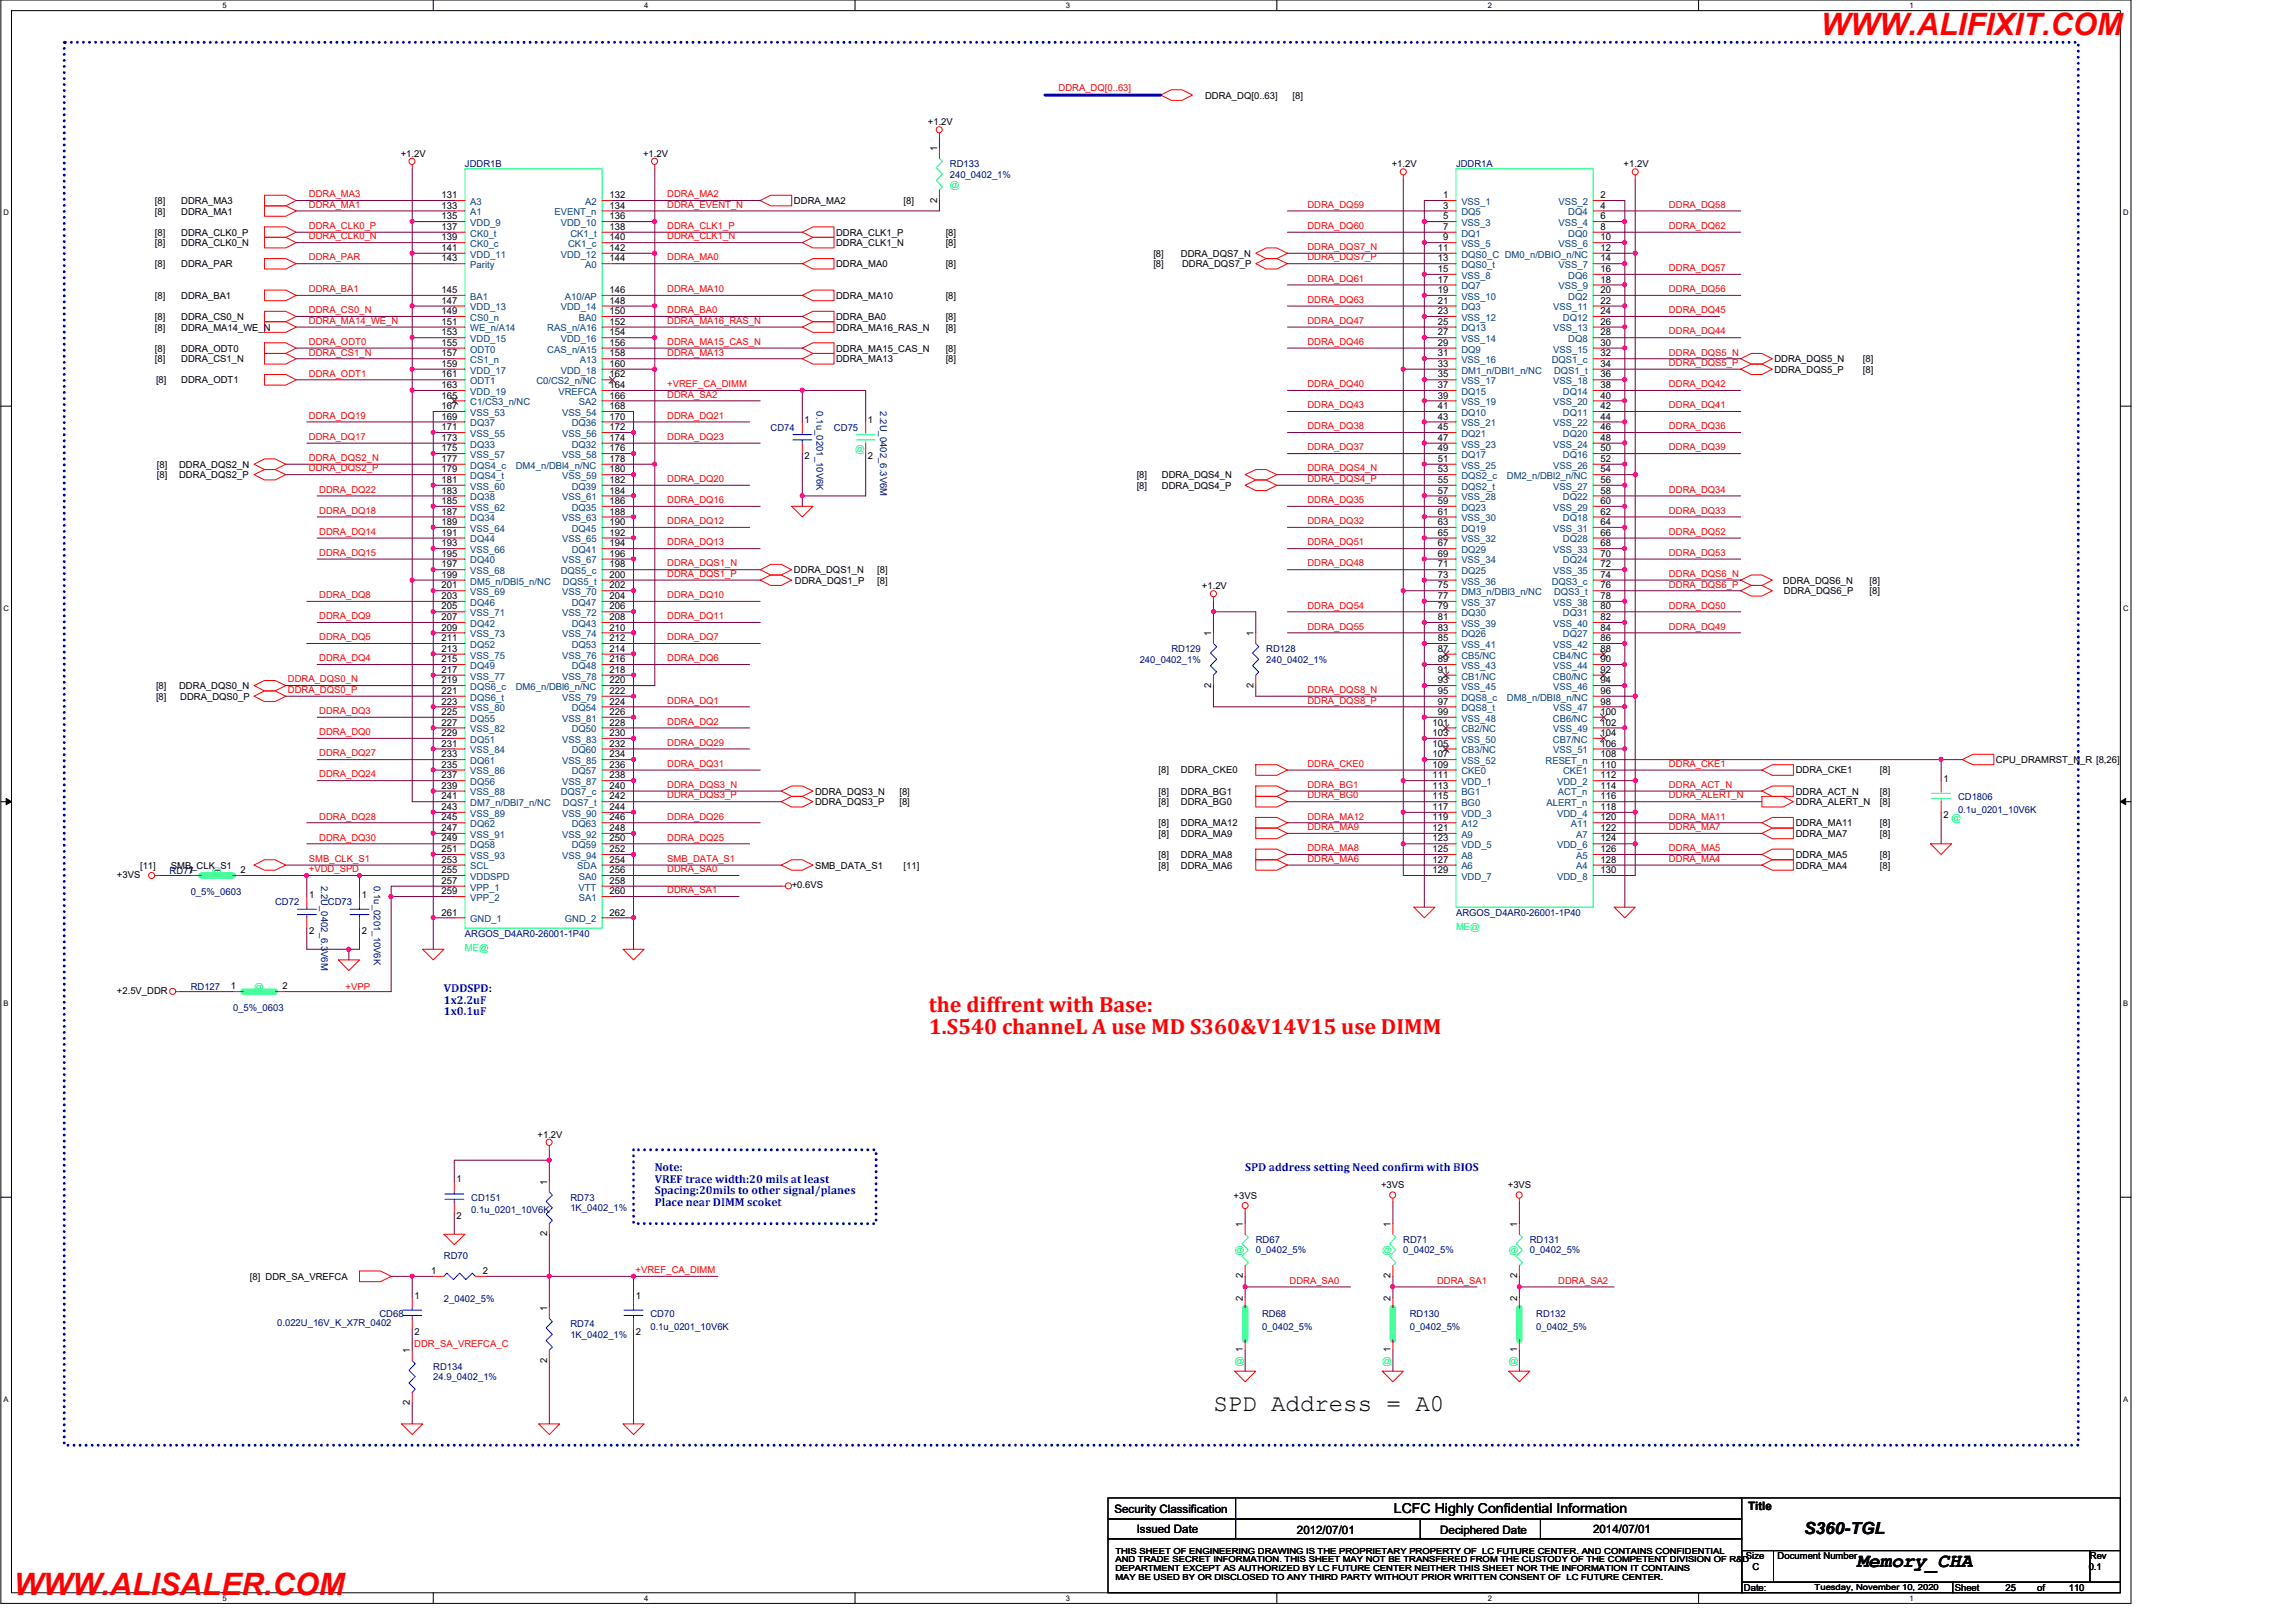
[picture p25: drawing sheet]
<svg xmlns="http://www.w3.org/2000/svg" width="420mm" height="297mm" viewBox="0 0 420 297" stroke-linecap="round" stroke-linejoin="round" font-family="sans-serif">
<defs><g id="words">
<g font-size="5.6" fill="#f00">
<text x="333.4" y="6.4">WWW.ALIFIXIT.COM</text>
<text x="2.5" y="291.9">WWW.ALISALER.COM</text>
</g>
<text font-size="4.4" x="222.2" y="258.3">SPD Address = A0</text>
<g font-size="4" fill="#f00">
<text x="170" y="185.3">the diffrent with Base:</text>
<text x="170" y="189.3">1.S540 channeL A use MD S360&amp;V14V15 use DIMM</text>
</g>
<text font-size="3.6" x="339.9" y="286.8">Memory_CHA</text>
<text font-size="3" x="330.3" y="280.8">S360-TGL</text>
<text font-size="2.5" x="255.2" y="276.9">LCFC Highly Confidential Information</text>
<g font-size="2.1" fill="#00f">
<text x="81.3" y="181.6">VDDSPD:</text>
<text x="81.3" y="183.7">1x2.2uF</text>
<text x="81.3" y="185.8">1x0.1uF</text>
<text x="119.9" y="214.4">Note:</text>
<text x="228" y="214.4">SPD address setting Need confirm with BIOS</text>
<text x="119.9" y="216.5">VREF trace width:20 mils at least</text>
<text x="119.9" y="218.6">Spacing:20mils to other signal/planes</text>
<text x="119.9" y="220.7">Place near DIMM scoket</text>
</g>
<g font-size="2.1">
<text x="204" y="276.9">Security Classification</text>
<text x="208.1" y="280.5">Issued Date</text>
<text x="237.4" y="280.7">2012/07/01</text>
<text x="263.7" y="280.7">Deciphered Date</text>
<text x="291.7" y="280.5">2014/07/01</text>
<text x="320" y="276.3">Title</text>
</g>
<g font-size="1.7" fill="#f00">
<text x="193.8" y="16.6">DDRA_DQ[0..63]</text>
<text x="56.5" y="36.1">DDRA_MA3</text>
<text x="56.5" y="38">DDRA_MA1</text>
<text x="56.5" y="41.9">DDRA_CLK0_P</text>
<text x="122.2" y="36.1">DDRA_MA2</text>
<text x="122.2" y="38">DDRA_EVENT_N</text>
<text x="122.2" y="41.9">DDRA_CLK1_P</text>
<text x="239.3" y="38">DDRA_DQ59</text>
<text x="239.3" y="41.9">DDRA_DQ60</text>
<text x="305.6" y="38">DDRA_DQ58</text>
<text x="305.6" y="41.9">DDRA_DQ62</text>
<text x="56.5" y="43.8">DDRA_CLK0_N</text>
<text x="56.5" y="47.7">DDRA_PAR</text>
<text x="122.2" y="43.8">DDRA_CLK1_N</text>
<text x="122.2" y="47.7">DDRA_MA0</text>
<text x="239.3" y="45.8">DDRA_DQS7_N</text>
<text x="239.3" y="47.7">DDRA_DQS7_P</text>
<text x="56.5" y="53.5">DDRA_BA1</text>
<text x="122.2" y="53.5">DDRA_MA10</text>
<text x="239.3" y="51.6">DDRA_DQ61</text>
<text x="305.6" y="49.6">DDRA_DQ57</text>
<text x="305.6" y="53.5">DDRA_DQ56</text>
<text x="56.5" y="57.3">DDRA_CS0_N</text>
<text x="56.5" y="59.3">DDRA_MA14_WE_N</text>
<text x="122.2" y="57.3">DDRA_BA0</text>
<text x="122.2" y="59.3">DDRA_MA16_RAS_N</text>
<text x="239.3" y="55.4">DDRA_DQ63</text>
<text x="239.3" y="59.3">DDRA_DQ47</text>
<text x="305.6" y="57.3">DDRA_DQ45</text>
<text x="56.5" y="63.1">DDRA_ODT0</text>
<text x="56.5" y="65.1">DDRA_CS1_N</text>
<text x="122.2" y="63.1">DDRA_MA15_CAS_N</text>
<text x="122.2" y="65.1">DDRA_MA13</text>
<text x="239.3" y="63.1">DDRA_DQ46</text>
<text x="305.6" y="61.2">DDRA_DQ44</text>
<text x="305.6" y="65.1">DDRA_DQS5_N</text>
<text x="56.5" y="68.9">DDRA_ODT1</text>
<text x="122.2" y="70.9">+VREF_CA_DIMM</text>
<text x="239.3" y="70.9">DDRA_DQ40</text>
<text x="305.6" y="67">DDRA_DQS5_P</text>
<text x="305.6" y="70.9">DDRA_DQ42</text>
<text x="56.5" y="76.6">DDRA_DQ19</text>
<text x="122.2" y="72.8">DDRA_SA2</text>
<text x="122.2" y="76.6">DDRA_DQ21</text>
<text x="239.3" y="74.7">DDRA_DQ43</text>
<text x="305.6" y="74.7">DDRA_DQ41</text>
<text x="56.5" y="80.5">DDRA_DQ17</text>
<text x="122.2" y="80.5">DDRA_DQ23</text>
<text x="239.3" y="78.6">DDRA_DQ38</text>
<text x="239.3" y="82.4">DDRA_DQ37</text>
<text x="305.6" y="78.6">DDRA_DQ36</text>
<text x="305.6" y="82.4">DDRA_DQ39</text>
<text x="56.5" y="84.4">DDRA_DQS2_N</text>
<text x="56.5" y="86.3">DDRA_DQS2_P</text>
<text x="122.2" y="88.2">DDRA_DQ20</text>
<text x="239.3" y="86.3">DDRA_DQS4_N</text>
<text x="239.3" y="88.2">DDRA_DQS4_P</text>
<text x="58.5" y="90.2">DDRA_DQ22</text>
<text x="58.5" y="94">DDRA_DQ18</text>
<text x="122.2" y="92.1">DDRA_DQ16</text>
<text x="122.2" y="95.9">DDRA_DQ12</text>
<text x="239.3" y="92.1">DDRA_DQ35</text>
<text x="239.3" y="95.9">DDRA_DQ32</text>
<text x="305.6" y="90.2">DDRA_DQ34</text>
<text x="305.6" y="94">DDRA_DQ33</text>
<text x="58.5" y="97.9">DDRA_DQ14</text>
<text x="58.5" y="101.7">DDRA_DQ15</text>
<text x="122.2" y="99.8">DDRA_DQ13</text>
<text x="239.3" y="99.8">DDRA_DQ51</text>
<text x="305.6" y="97.9">DDRA_DQ52</text>
<text x="305.6" y="101.7">DDRA_DQ53</text>
<text x="122.2" y="103.7">DDRA_DQS1_N</text>
<text x="122.2" y="105.6">DDRA_DQS1_P</text>
<text x="239.3" y="103.7">DDRA_DQ48</text>
<text x="305.6" y="105.6">DDRA_DQS6_N</text>
<text x="305.6" y="107.5">DDRA_DQS6_P</text>
<text x="58.5" y="109.5">DDRA_DQ8</text>
<text x="58.5" y="113.3">DDRA_DQ9</text>
<text x="122.2" y="109.5">DDRA_DQ10</text>
<text x="122.2" y="113.3">DDRA_DQ11</text>
<text x="239.3" y="111.4">DDRA_DQ54</text>
<text x="305.6" y="111.4">DDRA_DQ50</text>
<text x="58.5" y="117.2">DDRA_DQ5</text>
<text x="122.2" y="117.2">DDRA_DQ7</text>
<text x="239.3" y="115.2">DDRA_DQ55</text>
<text x="305.6" y="115.2">DDRA_DQ49</text>
<text x="52.7" y="124.9">DDRA_DQS0_N</text>
<text x="58.5" y="121">DDRA_DQ4</text>
<text x="122.2" y="121">DDRA_DQ6</text>
<text x="52.7" y="126.8">DDRA_DQS0_P</text>
<text x="58.5" y="130.7">DDRA_DQ3</text>
<text x="122.2" y="128.8">DDRA_DQ1</text>
<text x="239.3" y="126.8">DDRA_DQS8_N</text>
<text x="239.3" y="128.8">DDRA_DQS8_P</text>
<text x="58.5" y="134.5">DDRA_DQ0</text>
<text x="122.2" y="132.6">DDRA_DQ2</text>
<text x="122.2" y="136.5">DDRA_DQ29</text>
<text x="58.5" y="138.4">DDRA_DQ27</text>
<text x="58.5" y="142.3">DDRA_DQ24</text>
<text x="122.2" y="140.3">DDRA_DQ31</text>
<text x="239.3" y="140.3">DDRA_CKE0</text>
<text x="305.6" y="140.3">DDRA_CKE1</text>
<text x="58.5" y="150">DDRA_DQ28</text>
<text x="122.2" y="144.2">DDRA_DQS3_N</text>
<text x="122.2" y="146.1">DDRA_DQS3_P</text>
<text x="122.2" y="150">DDRA_DQ26</text>
<text x="239.3" y="144.2">DDRA_BG1</text>
<text x="239.3" y="146.1">DDRA_BG0</text>
<text x="239.3" y="150">DDRA_MA12</text>
<text x="305.6" y="144.2">DDRA_ACT_N</text>
<text x="305.6" y="146.1">DDRA_ALERT_N</text>
<text x="305.6" y="150">DDRA_MA11</text>
<text x="58.5" y="153.8">DDRA_DQ30</text>
<text x="122.2" y="153.8">DDRA_DQ25</text>
<text x="239.3" y="151.9">DDRA_MA9</text>
<text x="239.3" y="155.8">DDRA_MA8</text>
<text x="305.6" y="151.9">DDRA_MA7</text>
<text x="305.6" y="155.8">DDRA_MA5</text>
<text x="56.5" y="157.7">SMB_CLK_S1</text>
<text x="56.5" y="159.6">+VDD_SPD</text>
<text x="122.2" y="157.7">SMB_DATA_S1</text>
<text x="122.2" y="159.6">DDRA_SA0</text>
<text x="239.3" y="157.7">DDRA_MA6</text>
<text x="305.6" y="157.7">DDRA_MA4</text>
<text x="122.2" y="163.5">DDRA_SA1</text>
<text x="63.3" y="181.1">+VPP</text>
<text x="116.4" y="233">+VREF_CA_DIMM</text>
<text x="236.1" y="234.9">DDRA_SA0</text>
<text x="263.1" y="234.9">DDRA_SA1</text>
<text x="285.3" y="234.9">DDRA_SA2</text>
<text x="75.9" y="246.5">DDR_SA_VREFCA_C</text>
</g>
<g font-size="1.7">
<text x="169.9" y="22.9">+1.2V</text>
<text x="220.6" y="18">DDRA_DQ[0..63]</text>
<text x="236.6" y="18">[8]</text>
<text x="73.4" y="28.7">+1.2V</text>
<text x="117.7" y="28.7">+1.2V</text>
<text x="171.6" y="27.6" transform="rotate(-90 171.6 27.6)">1</text>
<text x="254.8" y="30.6">+1.2V</text>
<text x="297.3" y="30.6">+1.2V</text>
<text x="28.4" y="37.3">[8]</text>
<text x="28.4" y="39.3">[8]</text>
<text x="33.2" y="37.3">DDRA_MA3</text>
<text x="33.2" y="39.3">DDRA_MA1</text>
<text x="80.8" y="36.3">131</text>
<text x="80.8" y="38.2">133</text>
<text x="80.8" y="40.1">135</text>
<text x="111.6" y="40.1">136</text>
<text x="111.6" y="36.3">132</text>
<text x="111.6" y="38.2">134</text>
<text x="145.4" y="37.3">DDRA_MA2</text>
<text x="165.4" y="37.3">[8]</text>
<text x="171.6" y="37.1" transform="rotate(-90 171.6 37.1)">2</text>
<text x="264.2" y="36.3">1</text>
<text x="264.2" y="38.2">3</text>
<text x="264.2" y="40.1">5</text>
<text x="293" y="36.3">2</text>
<text x="293" y="40.1">6</text>
<text x="293" y="38.2">4</text>
<text x="28.4" y="43.1">[8]</text>
<text x="28.4" y="45">[8]</text>
<text x="33.2" y="43.1">DDRA_CLK0_P</text>
<text x="33.2" y="45">DDRA_CLK0_N</text>
<text x="80.8" y="42.1">137</text>
<text x="80.8" y="44">139</text>
<text x="80.8" y="45.9">141</text>
<text x="80.8" y="47.8">143</text>
<text x="111.6" y="45.9">142</text>
<text x="111.6" y="47.8">144</text>
<text x="111.6" y="44">140</text>
<text x="111.6" y="42.1">138</text>
<text x="153.1" y="43.1">DDRA_CLK1_P</text>
<text x="153.1" y="45">DDRA_CLK1_N</text>
<text x="173.1" y="43.1">[8]</text>
<text x="173.1" y="45">[8]</text>
<text x="211.1" y="47">[8]</text>
<text x="216.2" y="47">DDRA_DQS7_N</text>
<text x="263.3" y="45.9">11</text>
<text x="263.3" y="47.8">13</text>
<text x="264.2" y="42.1">7</text>
<text x="264.2" y="44">9</text>
<text x="293" y="44">10</text>
<text x="293" y="47.8">14</text>
<text x="293" y="45.9">12</text>
<text x="293" y="42.1">8</text>
<text x="28.4" y="48.9">[8]</text>
<text x="33.2" y="48.9">DDRA_PAR</text>
<text x="80.8" y="53.6">145</text>
<text x="111.6" y="53.6">146</text>
<text x="153.1" y="48.9">DDRA_MA0</text>
<text x="173.1" y="48.9">[8]</text>
<text x="211.1" y="48.9">[8]</text>
<text x="216.4" y="48.9">DDRA_DQS7_P</text>
<text x="263.3" y="49.8">15</text>
<text x="263.3" y="51.7">17</text>
<text x="263.3" y="53.6">19</text>
<text x="293" y="51.7">18</text>
<text x="293" y="49.8">16</text>
<text x="293" y="53.6">20</text>
<text x="28.4" y="54.7">[8]</text>
<text x="28.4" y="58.6">[8]</text>
<text x="33.2" y="54.7">DDRA_BA1</text>
<text x="33.2" y="58.6">DDRA_CS0_N</text>
<text x="80.8" y="55.6">147</text>
<text x="80.8" y="57.5">149</text>
<text x="80.8" y="59.4">151</text>
<text x="111.6" y="55.6">148</text>
<text x="111.6" y="59.4">152</text>
<text x="111.6" y="57.5">150</text>
<text x="153.1" y="54.7">DDRA_MA10</text>
<text x="153.1" y="58.6">DDRA_BA0</text>
<text x="173.1" y="54.7">[8]</text>
<text x="173.1" y="58.6">[8]</text>
<text x="263.3" y="55.6">21</text>
<text x="263.3" y="57.5">23</text>
<text x="263.3" y="59.4">25</text>
<text x="293" y="55.6">22</text>
<text x="293" y="59.4">26</text>
<text x="293" y="57.5">24</text>
<text x="28.4" y="60.5">[8]</text>
<text x="28.4" y="64.3">[8]</text>
<text x="33.2" y="60.5">DDRA_MA14_WE_N</text>
<text x="33.2" y="64.3">DDRA_ODT0</text>
<text x="80.8" y="61.4">153</text>
<text x="80.8" y="63.3">155</text>
<text x="80.8" y="65.2">157</text>
<text x="111.6" y="61.4">154</text>
<text x="111.6" y="63.3">156</text>
<text x="111.6" y="65.2">158</text>
<text x="153.1" y="60.5">DDRA_MA16_RAS_N</text>
<text x="153.1" y="64.3">DDRA_MA15_CAS_N</text>
<text x="173.1" y="60.5">[8]</text>
<text x="173.1" y="64.3">[8]</text>
<text x="263.3" y="61.4">27</text>
<text x="263.3" y="63.3">29</text>
<text x="263.3" y="65.2">31</text>
<text x="293" y="65.2">32</text>
<text x="293" y="63.3">30</text>
<text x="293" y="61.4">28</text>
<text x="28.4" y="66.3">[8]</text>
<text x="28.6" y="70.1">[8]</text>
<text x="33.2" y="66.3">DDRA_CS1_N</text>
<text x="33.2" y="70.1">DDRA_ODT1</text>
<text x="80.8" y="67.1">159</text>
<text x="80.8" y="69.1">161</text>
<text x="80.8" y="71">163</text>
<text x="111.6" y="67.1">160</text>
<text x="111.6" y="69.1">162</text>
<text x="111.6" y="71">164</text>
<text x="153.1" y="66.3">DDRA_MA13</text>
<text x="173.1" y="66.3">[8]</text>
<text x="263.3" y="67.1">33</text>
<text x="263.3" y="69.1">35</text>
<text x="263.3" y="71">37</text>
<text x="293" y="67.1">34</text>
<text x="293" y="69.1">36</text>
<text x="293" y="71">38</text>
<text x="324.9" y="66.3">DDRA_DQS5_N</text>
<text x="324.9" y="68.2">DDRA_DQS5_P</text>
<text x="341.1" y="66.3">[8]</text>
<text x="341.1" y="68.2">[8]</text>
<text x="80.8" y="72.9">165</text>
<text x="80.8" y="74.9">167</text>
<text x="80.8" y="76.8">169</text>
<text x="111.6" y="74.9">168</text>
<text x="111.6" y="76.8">170</text>
<text x="111.6" y="72.9">166</text>
<text x="147.3" y="77.4">1</text>
<text x="158.9" y="77.4">1</text>
<text x="263.3" y="72.9">39</text>
<text x="263.3" y="74.9">41</text>
<text x="263.3" y="76.8">43</text>
<text x="293" y="72.9">40</text>
<text x="293" y="76.8">44</text>
<text x="293" y="74.9">42</text>
<text x="80.8" y="78.7">171</text>
<text x="80.8" y="80.7">173</text>
<text x="80.8" y="82.6">175</text>
<text x="111.6" y="78.7">172</text>
<text x="111.6" y="82.6">176</text>
<text x="111.6" y="80.7">174</text>
<text x="263.3" y="78.7">45</text>
<text x="263.3" y="80.7">47</text>
<text x="263.3" y="82.6">49</text>
<text x="293" y="80.7">48</text>
<text x="293" y="78.7">46</text>
<text x="293" y="82.6">50</text>
<text x="28.7" y="85.6">[8]</text>
<text x="28.7" y="87.5">[8]</text>
<text x="32.8" y="85.6">DDRA_DQS2_N</text>
<text x="32.8" y="87.5">DDRA_DQS2_P</text>
<text x="80.8" y="84.5">177</text>
<text x="80.8" y="86.4">179</text>
<text x="80.8" y="88.4">181</text>
<text x="111.6" y="86.4">180</text>
<text x="111.6" y="88.4">182</text>
<text x="111.6" y="84.5">178</text>
<text x="147.3" y="84.1">2</text>
<text x="158.9" y="84.1">2</text>
<text x="208.1" y="87.5">[8]</text>
<text x="208.1" y="89.5">[8]</text>
<text x="212.7" y="87.5">DDRA_DQS4_N</text>
<text x="212.7" y="89.5">DDRA_DQS4_P</text>
<text x="263.3" y="84.5">51</text>
<text x="263.3" y="86.4">53</text>
<text x="263.3" y="88.4">55</text>
<text x="293" y="84.5">52</text>
<text x="293" y="88.4">56</text>
<text x="293" y="86.4">54</text>
<text x="80.8" y="90.3">183</text>
<text x="80.8" y="92.2">185</text>
<text x="80.8" y="94.2">187</text>
<text x="111.6" y="90.3">184</text>
<text x="111.6" y="94.2">188</text>
<text x="111.6" y="92.2">186</text>
<text x="263.3" y="90.3">57</text>
<text x="263.3" y="92.2">59</text>
<text x="263.3" y="94.2">61</text>
<text x="293" y="92.2">60</text>
<text x="293" y="90.3">58</text>
<text x="293" y="94.2">62</text>
<text x="80.8" y="96.1">189</text>
<text x="80.8" y="98">191</text>
<text x="80.8" y="100">193</text>
<text x="80.8" y="101.9">195</text>
<text x="111.6" y="98">192</text>
<text x="111.6" y="101.9">196</text>
<text x="111.6" y="96.1">190</text>
<text x="111.6" y="100">194</text>
<text x="263.3" y="96.1">63</text>
<text x="263.3" y="98">65</text>
<text x="263.3" y="100">67</text>
<text x="263.3" y="101.9">69</text>
<text x="293" y="96.1">64</text>
<text x="293" y="100">68</text>
<text x="293" y="98">66</text>
<text x="293" y="101.9">70</text>
<text x="80.8" y="103.8">197</text>
<text x="80.8" y="105.7">199</text>
<text x="80.8" y="107.7">201</text>
<text x="111.6" y="103.8">198</text>
<text x="111.6" y="107.7">202</text>
<text x="111.6" y="105.7">200</text>
<text x="145.4" y="104.9">DDRA_DQS1_N</text>
<text x="145.5" y="106.8">DDRA_DQS1_P</text>
<text x="160.6" y="104.9">[8]</text>
<text x="160.6" y="106.8">[8]</text>
<text x="220" y="107.8">+1.2V</text>
<text x="263.3" y="103.8">71</text>
<text x="263.3" y="105.7">73</text>
<text x="263.3" y="107.7">75</text>
<text x="293" y="105.7">74</text>
<text x="293" y="103.8">72</text>
<text x="293" y="107.7">76</text>
<text x="326.4" y="106.8">DDRA_DQS6_N</text>
<text x="342.3" y="106.8">[8]</text>
<text x="80.8" y="109.6">203</text>
<text x="80.8" y="111.5">205</text>
<text x="80.8" y="113.5">207</text>
<text x="111.6" y="111.5">206</text>
<text x="111.6" y="109.6">204</text>
<text x="111.6" y="113.5">208</text>
<text x="263.3" y="109.6">77</text>
<text x="263.3" y="111.5">79</text>
<text x="263.3" y="113.5">81</text>
<text x="293" y="109.6">78</text>
<text x="293" y="113.5">82</text>
<text x="293" y="111.5">80</text>
<text x="326.6" y="108.8">DDRA_DQS6_P</text>
<text x="342.3" y="108.8">[8]</text>
<text x="80.8" y="115.4">209</text>
<text x="80.8" y="117.3">211</text>
<text x="80.8" y="119.3">213</text>
<text x="111.6" y="115.4">210</text>
<text x="111.6" y="119.3">214</text>
<text x="111.6" y="117.3">212</text>
<text x="221.7" y="116.4" transform="rotate(-90 221.7 116.4)">1</text>
<text x="229.5" y="116.4" transform="rotate(-90 229.5 116.4)">1</text>
<text x="263.3" y="115.4">83</text>
<text x="263.3" y="117.3">85</text>
<text x="263.3" y="119.3">87</text>
<text x="293" y="117.3">86</text>
<text x="293" y="119.3">88</text>
<text x="293" y="115.4">84</text>
<text x="80.8" y="121.2">215</text>
<text x="80.8" y="123.1">217</text>
<text x="80.8" y="125.1">219</text>
<text x="111.6" y="123.1">218</text>
<text x="111.6" y="121.2">216</text>
<text x="111.6" y="125.1">220</text>
<text x="221.7" y="125.9" transform="rotate(-90 221.7 125.9)">2</text>
<text x="229.5" y="125.9" transform="rotate(-90 229.5 125.9)">2</text>
<text x="263.3" y="121.2">89</text>
<text x="263.3" y="123.1">91</text>
<text x="263.3" y="125.1">93</text>
<text x="293" y="121.2">90</text>
<text x="293" y="123.1">92</text>
<text x="293" y="125.1">94</text>
<text x="28.6" y="126.2">[8]</text>
<text x="28.6" y="128.1">[8]</text>
<text x="32.8" y="126.2">DDRA_DQS0_N</text>
<text x="33" y="128.1">DDRA_DQS0_P</text>
<text x="80.8" y="127">221</text>
<text x="80.8" y="128.9">223</text>
<text x="80.8" y="130.9">225</text>
<text x="111.6" y="127">222</text>
<text x="111.6" y="130.9">226</text>
<text x="111.6" y="128.9">224</text>
<text x="263.3" y="127">95</text>
<text x="263.3" y="128.9">97</text>
<text x="263.3" y="130.9">99</text>
<text x="293" y="128.9">98</text>
<text x="293" y="130.9">100</text>
<text x="293" y="127">96</text>
<text x="80.8" y="132.8">227</text>
<text x="80.8" y="134.7">229</text>
<text x="80.8" y="136.7">231</text>
<text x="111.6" y="134.7">230</text>
<text x="111.6" y="132.8">228</text>
<text x="111.6" y="136.7">232</text>
<text x="262.3" y="132.8">101</text>
<text x="262.3" y="134.7">103</text>
<text x="262.3" y="136.7">105</text>
<text x="293" y="132.8">102</text>
<text x="293" y="134.7">104</text>
<text x="293" y="136.7">106</text>
<text x="80.8" y="138.6">233</text>
<text x="80.8" y="140.5">235</text>
<text x="80.8" y="142.5">237</text>
<text x="111.6" y="138.6">234</text>
<text x="111.6" y="142.5">238</text>
<text x="111.6" y="140.5">236</text>
<text x="212.1" y="141.6">[8]</text>
<text x="216.2" y="141.6">DDRA_CKE0</text>
<text x="262.3" y="138.6">107</text>
<text x="262.3" y="140.5">109</text>
<text x="262.3" y="142.5">111</text>
<text x="293" y="142.5">112</text>
<text x="293" y="140.5">110</text>
<text x="293" y="138.6">108</text>
<text x="328.7" y="141.6">DDRA_CKE1</text>
<text x="344.2" y="141.6">[8]</text>
<text x="355.8" y="143">1</text>
<text x="365.4" y="139.7">CPU_DRAMRST_N_R [8,26]</text>
<text x="80.8" y="144.4">239</text>
<text x="80.8" y="146.3">241</text>
<text x="80.8" y="148.3">243</text>
<text x="111.6" y="144.4">240</text>
<text x="111.6" y="148.3">244</text>
<text x="111.6" y="146.3">242</text>
<text x="149.2" y="145.5">DDRA_DQS3_N</text>
<text x="149.2" y="147.4">DDRA_DQS3_P</text>
<text x="164.7" y="145.5">[8]</text>
<text x="164.7" y="147.4">[8]</text>
<text x="212.1" y="145.5">[8]</text>
<text x="212.1" y="147.4">[8]</text>
<text x="216.2" y="145.5">DDRA_BG1</text>
<text x="216.2" y="147.4">DDRA_BG0</text>
<text x="262.3" y="144.4">113</text>
<text x="262.3" y="146.3">115</text>
<text x="262.3" y="148.3">117</text>
<text x="293" y="144.4">114</text>
<text x="293" y="148.3">118</text>
<text x="293" y="146.3">116</text>
<text x="328.7" y="145.5">DDRA_ACT_N</text>
<text x="328.7" y="147.4">DDRA_ALERT_N</text>
<text x="344.2" y="145.5">[8]</text>
<text x="344.2" y="147.4">[8]</text>
<text x="355.8" y="149.7">2</text>
<text x="80.8" y="150.2">245</text>
<text x="80.8" y="152.1">247</text>
<text x="80.8" y="154">249</text>
<text x="80.8" y="156">251</text>
<text x="111.6" y="152.1">248</text>
<text x="111.6" y="156">252</text>
<text x="111.6" y="150.2">246</text>
<text x="111.6" y="154">250</text>
<text x="212.1" y="151.2">[8]</text>
<text x="212.1" y="153.2">[8]</text>
<text x="216.2" y="151.2">DDRA_MA12</text>
<text x="216.2" y="153.2">DDRA_MA9</text>
<text x="262.3" y="150.2">119</text>
<text x="262.3" y="152.1">121</text>
<text x="262.3" y="154">123</text>
<text x="262.3" y="156">125</text>
<text x="293" y="152.1">122</text>
<text x="293" y="156">126</text>
<text x="293" y="154">124</text>
<text x="293" y="150.2">120</text>
<text x="328.7" y="151.2">DDRA_MA11</text>
<text x="328.7" y="153.2">DDRA_MA7</text>
<text x="344.2" y="151.2">[8]</text>
<text x="344.2" y="153.2">[8]</text>
<text x="21.4" y="160.7">+3VS</text>
<text x="25.6" y="159">[11]</text>
<text x="31.3" y="159">SMB_CLK_S1</text>
<text x="34.5" y="159.8">1</text>
<text x="44" y="159.8">2</text>
<text x="80.8" y="157.9">253</text>
<text x="80.8" y="159.8">255</text>
<text x="80.8" y="161.8">257</text>
<text x="111.6" y="157.9">254</text>
<text x="111.6" y="161.8">258</text>
<text x="111.6" y="159.8">256</text>
<text x="149.2" y="159">SMB_DATA_S1</text>
<text x="165.4" y="159">[11]</text>
<text x="212.1" y="157">[8]</text>
<text x="212.1" y="159">[8]</text>
<text x="216.2" y="157">DDRA_MA8</text>
<text x="216.2" y="159">DDRA_MA6</text>
<text x="262.3" y="157.9">127</text>
<text x="262.3" y="159.8">129</text>
<text x="293" y="157.9">128</text>
<text x="293" y="159.8">130</text>
<text x="328.7" y="157">DDRA_MA5</text>
<text x="328.7" y="159">DDRA_MA4</text>
<text x="344.2" y="157">[8]</text>
<text x="344.2" y="159">[8]</text>
<text x="56.6" y="164.3">1</text>
<text x="66.2" y="164.3">1</text>
<text x="80.8" y="163.7">259</text>
<text x="80.8" y="167.6">261</text>
<text x="111.6" y="167.6">262</text>
<text x="111.6" y="163.7">260</text>
<text x="144.9" y="162.6">+0.6VS</text>
<text x="56.6" y="170.9">2</text>
<text x="66.2" y="170.9">2</text>
<text x="21.4" y="181.9">+2.5V_DDR</text>
<text x="42.2" y="181.1">1</text>
<text x="51.7" y="181.1">2</text>
<text x="98.4" y="208.2">+1.2V</text>
<text x="83.6" y="216.4">1</text>
<text x="100.1" y="216.8" transform="rotate(-90 100.1 216.8)">1</text>
<text x="225.8" y="219.4">+3VS</text>
<text x="252.8" y="217.4">+3VS</text>
<text x="276" y="217.4">+3VS</text>
<text x="83.6" y="223.1">2</text>
<text x="100.1" y="226.3" transform="rotate(-90 100.1 226.3)">2</text>
<text x="227.5" y="224.5" transform="rotate(-90 227.5 224.5)">1</text>
<text x="254.6" y="224.5" transform="rotate(-90 254.6 224.5)">1</text>
<text x="277.7" y="224.5" transform="rotate(-90 277.7 224.5)">1</text>
<text x="78.9" y="233.2">1</text>
<text x="88.4" y="233.2">2</text>
<text x="227.5" y="234" transform="rotate(-90 227.5 234)">2</text>
<text x="254.6" y="234" transform="rotate(-90 254.6 234)">2</text>
<text x="277.7" y="234" transform="rotate(-90 277.7 234)">2</text>
<text x="45.8" y="234.2">[8] DDR_SA_VREFCA</text>
<text x="75.9" y="237.7">1</text>
<text x="100.1" y="239.9" transform="rotate(-90 100.1 239.9)">1</text>
<text x="116.4" y="237.7">1</text>
<text x="227.5" y="238" transform="rotate(-90 227.5 238)">2</text>
<text x="254.6" y="238" transform="rotate(-90 254.6 238)">2</text>
<text x="277.7" y="238" transform="rotate(-90 277.7 238)">2</text>
<text x="75.9" y="244.3">2</text>
<text x="116.4" y="244.3">2</text>
<text x="75" y="247.7" transform="rotate(-90 75 247.7)">1</text>
<text x="100.1" y="249.4" transform="rotate(-90 100.1 249.4)">2</text>
<text x="227.5" y="247.5" transform="rotate(-90 227.5 247.5)">1</text>
<text x="254.6" y="247.5" transform="rotate(-90 254.6 247.5)">1</text>
<text x="277.7" y="247.5" transform="rotate(-90 277.7 247.5)">1</text>
<text x="75" y="257.2" transform="rotate(-90 75 257.2)">2</text>
<text x="319.6" y="285.4">Size</text>
<text x="320.8" y="287.3">C</text>
<text x="325.4" y="285.4">Document Number</text>
<text x="382.4" y="287.3">0.1</text>
<text x="382.6" y="285.4">Rev</text>
<text x="319.3" y="291.2">Date:</text>
<text x="357.9" y="291.2">Sheet</text>
<text x="367.1" y="291.2">25</text>
<text x="372.9" y="291.2">of</text>
<text x="378.7" y="291.2">110</text>
</g>
<g font-size="1.7" fill="#000080">
<text x="85.1" y="30.6">JDDR1B</text>
<text x="173.9" y="30.6">RD133</text>
<text x="173.9" y="32.5">240_0402_1%</text>
<text x="266.6" y="30.6">JDDR1A</text>
<text x="149.5" y="75.3" transform="rotate(90 149.5 75.3)">0.1u_0201_10V6K</text>
<text x="161.1" y="75.3" transform="rotate(90 161.1 75.3)">2.2U_0402_6.3V6M</text>
<text x="141.1" y="78.8">CD74</text>
<text x="152.7" y="78.8">CD75</text>
<text x="214.4" y="119.4">RD129</text>
<text x="231.8" y="119.4">RD128</text>
<text x="208.6" y="121.3">240_0402_1%</text>
<text x="231.8" y="121.3">240_0402_1%</text>
<text x="358.5" y="146.4">CD1806</text>
<text x="358.5" y="148.7">0.1u_0201_10V6K</text>
<text x="31.1" y="159.9">RD77</text>
<text x="34.9" y="163.8">0_5%_0603</text>
<text x="50.4" y="165.7">CD72</text>
<text x="58.8" y="162.2" transform="rotate(90 58.8 162.2)">2.2U_0402_6.3V6M</text>
<text x="60" y="165.7">CD73</text>
<text x="68.4" y="162.2" transform="rotate(90 68.4 162.2)">0.1u_0201_10V6K</text>
<text x="266.6" y="167.6">ARGOS_D4AR0-26001-1P40</text>
<text x="85.1" y="171.5">ARGOS_D4AR0-26001-1P40</text>
<text x="34.9" y="181.1">RD127</text>
<text x="42.7" y="185">0_5%_0603</text>
<text x="86.3" y="219.8">CD151</text>
<text x="104.4" y="219.8">RD73</text>
<text x="104.4" y="221.7">1K_0402_1%</text>
<text x="86.3" y="222.1">0.1u_0201_10V6K</text>
<text x="229.9" y="227.5">RD67</text>
<text x="256.9" y="227.5">RD71</text>
<text x="280.1" y="227.5">RD131</text>
<text x="81.3" y="230.4">RD70</text>
<text x="229.9" y="229.4">0_0402_5%</text>
<text x="256.9" y="229.4">0_0402_5%</text>
<text x="280.1" y="229.4">0_0402_5%</text>
<text x="81.3" y="238.3">2_0402_5%</text>
<text x="50.7" y="242.7">0.022U_16V_K_X7R_0402</text>
<text x="69.5" y="241">CD68</text>
<text x="104.4" y="242.9">RD74</text>
<text x="104.4" y="244.9">1K_0402_1%</text>
<text x="119.1" y="241">CD70</text>
<text x="119.1" y="243.3">0.1u_0201_10V6K</text>
<text x="231" y="241">RD68</text>
<text x="231" y="243.3">0_0402_5%</text>
<text x="258.1" y="241">RD130</text>
<text x="258.1" y="243.3">0_0402_5%</text>
<text x="281.3" y="241">RD132</text>
<text x="281.3" y="243.3">0_0402_5%</text>
<text x="79.3" y="250.7">RD134</text>
<text x="79.3" y="252.6">24.9_0402_1%</text>
</g>
<g font-size="1.7" fill="#00ff40">
<text x="173.9" y="34.5">@</text>
<text x="156.5" y="82.7">@</text>
<text x="357.3" y="150.3">@</text>
<text x="85.1" y="174">ME@</text>
<text x="266.6" y="170.1">ME@</text>
<text x="226" y="229.4">@</text>
<text x="253.1" y="229.4">@</text>
<text x="276.2" y="229.4">@</text>
</g>
<g font-size="1.7" fill="#004080">
<text x="86.1" y="37.5">A3</text>
<text x="86.1" y="39.4">A1</text>
<text x="86.1" y="41.4">VDD_9</text>
<text x="101.5" y="39.4">EVENT_n</text>
<text x="102.6" y="41.4">VDD_10</text>
<text x="107.1" y="37.5">A2</text>
<text x="267.5" y="37.5">VSS_1</text>
<text x="267.5" y="39.4">DQ5</text>
<text x="267.5" y="41.4">VSS_3</text>
<text x="285.3" y="37.5">VSS_2</text>
<text x="285.3" y="41.4">VSS_4</text>
<text x="287.1" y="39.4">DQ4</text>
<text x="86.1" y="43.3">CK0_t</text>
<text x="86.1" y="45.2">CK0_c</text>
<text x="86.1" y="47.2">VDD_11</text>
<text x="102.6" y="47.2">VDD_12</text>
<text x="104" y="45.2">CK1_c</text>
<text x="104.4" y="43.3">CK1_t</text>
<text x="267.5" y="43.3">DQ1</text>
<text x="267.5" y="45.2">VSS_5</text>
<text x="267.5" y="47.2">DQS0_C DM0_n/DBIO_n/NC</text>
<text x="285.3" y="45.2">VSS_6</text>
<text x="287.1" y="43.3">DQ0</text>
<text x="86.1" y="49.1">Parity</text>
<text x="107.1" y="49.1">A0</text>
<text x="267.5" y="49.1">DQS0_t</text>
<text x="267.5" y="51">VSS_8</text>
<text x="267.5" y="53">DQ7</text>
<text x="285.3" y="49.1">VSS_7</text>
<text x="285.3" y="53">VSS_9</text>
<text x="287.1" y="51">DQ6</text>
<text x="86.1" y="54.9">BA1</text>
<text x="86.1" y="56.8">VDD_13</text>
<text x="86.1" y="58.7">CS0_n</text>
<text x="102.6" y="56.8">VDD_14</text>
<text x="103.4" y="54.9">A10/AP</text>
<text x="106" y="58.7">BA0</text>
<text x="267.5" y="54.9">VSS_10</text>
<text x="267.5" y="56.8">DQ3</text>
<text x="267.5" y="58.7">VSS_12</text>
<text x="284.3" y="56.8">VSS_11</text>
<text x="286.1" y="58.7">DQ12</text>
<text x="287.1" y="54.9">DQ2</text>
<text x="86.1" y="60.7">WE_n/A14</text>
<text x="86.1" y="62.6">VDD_15</text>
<text x="86.1" y="64.5">ODT0</text>
<text x="100.2" y="60.7">RAS_n/A16</text>
<text x="100.2" y="64.5">CAS_n/A15</text>
<text x="102.6" y="62.6">VDD_16</text>
<text x="267.5" y="60.7">DQ13</text>
<text x="267.5" y="62.6">VSS_14</text>
<text x="267.5" y="64.5">DQ9</text>
<text x="284.3" y="60.7">VSS_13</text>
<text x="284.3" y="64.5">VSS_15</text>
<text x="287.1" y="62.6">DQ8</text>
<text x="86.1" y="66.5">CS1_n</text>
<text x="86.1" y="68.4">VDD_17</text>
<text x="86.1" y="70.3">ODT1</text>
<text x="98.2" y="70.3">C0/CS2_n/NC</text>
<text x="102.6" y="68.4">VDD_18</text>
<text x="106.2" y="66.5">A13</text>
<text x="267.5" y="66.5">VSS_16</text>
<text x="267.5" y="68.4">DM1_n/DBl1_n/NC</text>
<text x="267.5" y="70.3">VSS_17</text>
<text x="284.1" y="66.5">DQS1_c</text>
<text x="284.3" y="70.3">VSS_18</text>
<text x="284.5" y="68.4">DQS1_t</text>
<text x="86.1" y="72.3">VDD_19</text>
<text x="86.1" y="74.2">C1/CS3_n/NC</text>
<text x="86.1" y="76.1">VSS_53</text>
<text x="102.2" y="72.3">VREFCA</text>
<text x="102.9" y="76.1">VSS_54</text>
<text x="106" y="74.2">SA2</text>
<text x="267.5" y="72.3">DQ15</text>
<text x="267.5" y="74.2">VSS_19</text>
<text x="267.5" y="76.1">DQ10</text>
<text x="284.3" y="74.2">VSS_20</text>
<text x="286.1" y="72.3">DQ14</text>
<text x="286.1" y="76.1">DQ11</text>
<text x="86.1" y="78">DQ37</text>
<text x="86.1" y="80">VSS_55</text>
<text x="86.1" y="81.9">DQ33</text>
<text x="86.1" y="83.8">VSS_57</text>
<text x="102.9" y="80">VSS_56</text>
<text x="102.9" y="83.8">VSS_58</text>
<text x="104.7" y="78">DQ36</text>
<text x="104.7" y="81.9">DQ32</text>
<text x="267.5" y="78">VSS_21</text>
<text x="267.5" y="80">DQ21</text>
<text x="267.5" y="81.9">VSS_23</text>
<text x="267.5" y="83.8">DQ17</text>
<text x="284.3" y="78">VSS_22</text>
<text x="284.3" y="81.9">VSS_24</text>
<text x="286.1" y="80">DQ20</text>
<text x="286.1" y="83.8">DQ16</text>
<text x="86.1" y="85.8">DQS4_c</text>
<text x="86.1" y="87.7">DQS4_t</text>
<text x="86.1" y="89.6">VSS_60</text>
<text x="94.4" y="85.8">DM4_n/DBl4_n/NC</text>
<text x="102.9" y="87.7">VSS_59</text>
<text x="104.7" y="89.6">DQ39</text>
<text x="267.5" y="85.8">VSS_25</text>
<text x="267.5" y="87.7">DQS2_c</text>
<text x="267.5" y="89.6">DQS2_t</text>
<text x="275.9" y="87.7">DM2_n/DBl2_n/NC</text>
<text x="284.3" y="85.8">VSS_26</text>
<text x="284.3" y="89.6">VSS_27</text>
<text x="86.1" y="91.6">DQ38</text>
<text x="86.1" y="93.5">VSS_62</text>
<text x="86.1" y="95.4">DQ34</text>
<text x="102.9" y="91.6">VSS_61</text>
<text x="102.9" y="95.4">VSS_63</text>
<text x="104.7" y="93.5">DQ35</text>
<text x="267.5" y="91.6">VSS_28</text>
<text x="267.5" y="93.5">DQ23</text>
<text x="267.5" y="95.4">VSS_30</text>
<text x="284.3" y="93.5">VSS_29</text>
<text x="286.1" y="91.6">DQ22</text>
<text x="286.1" y="95.4">DQ18</text>
<text x="86.1" y="97.3">VSS_64</text>
<text x="86.1" y="99.3">DQ44</text>
<text x="86.1" y="101.2">VSS_66</text>
<text x="102.9" y="99.3">VSS_65</text>
<text x="104.7" y="97.3">DQ45</text>
<text x="104.7" y="101.2">DQ41</text>
<text x="267.5" y="97.3">DQ19</text>
<text x="267.5" y="99.3">VSS_32</text>
<text x="267.5" y="101.2">DQ29</text>
<text x="284.3" y="97.3">VSS_31</text>
<text x="284.3" y="101.2">VSS_33</text>
<text x="286.1" y="99.3">DQ28</text>
<text x="86.1" y="103.1">DQ40</text>
<text x="86.1" y="105.1">VSS_68</text>
<text x="86.1" y="107">DM5_n/DBl5_n/NC</text>
<text x="102.6" y="105.1">DQS5_c</text>
<text x="102.9" y="103.1">VSS_67</text>
<text x="103.1" y="107">DQS5_t</text>
<text x="267.5" y="103.1">VSS_34</text>
<text x="267.5" y="105.1">DQ25</text>
<text x="267.5" y="107">VSS_36</text>
<text x="284.1" y="107">DQS3_c</text>
<text x="284.3" y="105.1">VSS_35</text>
<text x="286.1" y="103.1">DQ24</text>
<text x="86.1" y="108.9">VSS_69</text>
<text x="86.1" y="110.9">DQ46</text>
<text x="86.1" y="112.8">VSS_71</text>
<text x="102.9" y="108.9">VSS_70</text>
<text x="102.9" y="112.8">VSS_72</text>
<text x="104.7" y="110.9">DQ47</text>
<text x="267.5" y="108.9">DM3_n/DBl3_n/NC</text>
<text x="267.5" y="110.9">VSS_37</text>
<text x="267.5" y="112.8">DQ30</text>
<text x="284.3" y="110.9">VSS_38</text>
<text x="284.5" y="108.9">DQS3_t</text>
<text x="286.1" y="112.8">DQ31</text>
<text x="86.1" y="114.7">DQ42</text>
<text x="86.1" y="116.6">VSS_73</text>
<text x="86.1" y="118.6">DQ52</text>
<text x="102.9" y="116.6">VSS_74</text>
<text x="104.7" y="114.7">DQ43</text>
<text x="104.7" y="118.6">DQ53</text>
<text x="267.5" y="114.7">VSS_39</text>
<text x="267.5" y="116.6">DQ26</text>
<text x="267.5" y="118.6">VSS_41</text>
<text x="284.3" y="114.7">VSS_40</text>
<text x="284.3" y="118.6">VSS_42</text>
<text x="286.1" y="116.6">DQ27</text>
<text x="86.1" y="120.5">VSS_75</text>
<text x="86.1" y="122.4">DQ49</text>
<text x="86.1" y="124.4">VSS_77</text>
<text x="102.9" y="120.5">VSS_76</text>
<text x="102.9" y="124.4">VSS_78</text>
<text x="104.7" y="122.4">DQ48</text>
<text x="267.5" y="120.5">CB5/NC</text>
<text x="267.5" y="122.4">VSS_43</text>
<text x="267.5" y="124.4">CB1/NC</text>
<text x="284.3" y="120.5">CB4/NC</text>
<text x="284.3" y="124.4">CB0/NC</text>
<text x="284.3" y="122.4">VSS_44</text>
<text x="86.1" y="126.3">DQS6_c</text>
<text x="86.1" y="128.2">DQS6_t</text>
<text x="86.1" y="130.2">VSS_80</text>
<text x="94.4" y="126.3">DM6_n/DBl6_n/NC</text>
<text x="102.9" y="128.2">VSS_79</text>
<text x="104.7" y="130.2">DQ54</text>
<text x="267.5" y="126.3">VSS_45</text>
<text x="267.5" y="128.2">DQS8_c</text>
<text x="267.5" y="130.2">DQS8_t</text>
<text x="275.9" y="128.2">DM8_n/DBI8_n/NC</text>
<text x="284.3" y="126.3">VSS_46</text>
<text x="284.3" y="130.2">VSS_47</text>
<text x="86.1" y="132.1">DQ55</text>
<text x="86.1" y="134">VSS_82</text>
<text x="86.1" y="135.9">DQ51</text>
<text x="86.1" y="137.9">VSS_84</text>
<text x="102.9" y="132.1">VSS_81</text>
<text x="102.9" y="135.9">VSS_83</text>
<text x="104.7" y="134">DQ50</text>
<text x="104.7" y="137.9">DQ60</text>
<text x="267.5" y="132.1">VSS_48</text>
<text x="267.5" y="134">CB2/NC</text>
<text x="267.5" y="135.9">VSS_50</text>
<text x="267.5" y="137.9">CB3/NC</text>
<text x="284.3" y="132.1">CB6/NC</text>
<text x="284.3" y="135.9">CB7/NC</text>
<text x="284.3" y="134">VSS_49</text>
<text x="284.3" y="137.9">VSS_51</text>
<text x="86.1" y="139.8">DQ61</text>
<text x="86.1" y="141.7">VSS_86</text>
<text x="86.1" y="143.7">DQ56</text>
<text x="102.9" y="139.8">VSS_85</text>
<text x="102.9" y="143.7">VSS_87</text>
<text x="104.7" y="141.7">DQ57</text>
<text x="267.5" y="139.8">VSS_52</text>
<text x="267.5" y="141.7">CKE0</text>
<text x="267.5" y="143.7">VDD_1</text>
<text x="282.9" y="139.8">RESET_n</text>
<text x="285.1" y="143.7">VDD_2</text>
<text x="286.2" y="141.7">CKE1</text>
<text x="86.1" y="145.6">VSS_88</text>
<text x="86.1" y="147.5">DM7_n/DBl7_n/NC</text>
<text x="86.1" y="149.5">VSS_89</text>
<text x="102.6" y="145.6">DQS7_c</text>
<text x="102.9" y="149.5">VSS_90</text>
<text x="103.1" y="147.5">DQS7_t</text>
<text x="267.5" y="145.6">BG1</text>
<text x="267.5" y="147.5">BG0</text>
<text x="267.5" y="149.5">VDD_3</text>
<text x="283.1" y="147.5">ALERT_n</text>
<text x="285.1" y="149.5">VDD_4</text>
<text x="285.2" y="145.6">ACT_n</text>
<text x="86.1" y="151.4">DQ62</text>
<text x="86.1" y="153.3">VSS_91</text>
<text x="86.1" y="155.2">DQ58</text>
<text x="102.9" y="153.3">VSS_92</text>
<text x="104.7" y="151.4">DQ63</text>
<text x="104.7" y="155.2">DQ59</text>
<text x="267.5" y="151.4">A12</text>
<text x="267.5" y="153.3">A9</text>
<text x="267.5" y="155.2">VDD_5</text>
<text x="285.1" y="155.2">VDD_6</text>
<text x="287.6" y="151.4">A11</text>
<text x="288.6" y="153.3">A7</text>
<text x="86.1" y="157.2">VSS_93</text>
<text x="86.1" y="159.1">SCL</text>
<text x="86.1" y="161">VDDSPD</text>
<text x="102.9" y="157.2">VSS_94</text>
<text x="105.7" y="159.1">SDA</text>
<text x="106" y="161">SA0</text>
<text x="267.5" y="157.2">A8</text>
<text x="267.5" y="159.1">A6</text>
<text x="267.5" y="161">VDD_7</text>
<text x="285.1" y="161">VDD_8</text>
<text x="288.6" y="157.2">A5</text>
<text x="288.6" y="159.1">A4</text>
<text x="86.1" y="163">VPP_1</text>
<text x="86.1" y="164.9">VPP_2</text>
<text x="105.9" y="163">VTT</text>
<text x="106" y="164.9">SA1</text>
<text x="86.1" y="168.8">GND_1</text>
<text x="103.4" y="168.8">GND_2</text>
</g>
<g font-size="1.7" fill="#0f0">
<text x="38.8" y="159.9">@</text>
<text x="46.5" y="181.1">@</text>
<text x="226" y="249.7">@</text>
<text x="253.1" y="249.7">@</text>
<text x="276.2" y="249.7">@</text>
</g>
<g font-size="1.5">
<text x="204.2" y="284.4">THIS SHEET OF ENGINEERING DRAWING IS THE PROPRIETARY PROPERTY OF LC FUTURE CENTER. AND CONTAINS CONFIDENTIAL</text>
<text x="204.2" y="286">AND TRADE SECRET INFORMATION. THIS SHEET MAY NOT BE TRANSFERED FROM THE CUSTODY OF THE COMPETENT DIVISION OF R&amp;D</text>
<text x="204.2" y="287.5">DEPARTMENT EXCEPT AS AUTHORIZED BY LC FUTURE CENTER NEITHER THIS SHEET NOR THE INFORMATION IT CONTAINS</text>
<text x="204.2" y="289.1">MAY BE USED BY OR DISCLOSED TO ANY THIRD PARTY WITHOUT PRIOR WRITTEN CONSENT OF LC FUTURE CENTER.</text>
<text x="332.2" y="291">Tuesday, November 10, 2020</text>
</g>
<g font-size="1.4">
<text x="40.7" y="1.4">5</text>
<text x="117.9" y="1.4">4</text>
<text x="195.1" y="1.4">3</text>
<text x="272.4" y="1.4">2</text>
<text x="349.6" y="1.4">1</text>
<text x=".7" y="39.4">D</text>
<text x="388.7" y="39.4">D</text>
<text x=".7" y="111.8">C</text>
<text x="388.7" y="111.8">C</text>
<text x=".7" y="184.1">B</text>
<text x="388.7" y="184.1">B</text>
<text x=".7" y="256.5">A</text>
<text x="388.7" y="256.5">A</text>
<text x="40.7" y="292.9">5</text>
<text x="117.9" y="292.9">4</text>
<text x="195.1" y="292.9">3</text>
<text x="272.4" y="292.9">2</text>
<text x="349.6" y="292.9">1</text>
</g>
</g></defs>
<path d="M.2 0h389.9v293.5h-389.9zM2.1 1.9h386.1v289.6h-386.1z" fill="none" stroke="#000" stroke-width=".18"/>
<g fill="#fff">
<path d="M40.7 .2h.8v1.5h-.8z"/>
<path d="M40.7 291.7h.8v1.5h-.8z"/>
</g>
<path d="M79.3 0v1.9M79.3 291.5v2" fill="none" stroke="#000" stroke-width=".18"/>
<g fill="#fff">
<path d="M117.9 .2h.8v1.5h-.8z"/>
<path d="M117.9 291.7h.8v1.5h-.8z"/>
</g>
<path d="M156.5 0v1.9M156.5 291.5v2" fill="none" stroke="#000" stroke-width=".18"/>
<g fill="#fff">
<path d="M195.1 .2h.8v1.5h-.8z"/>
<path d="M195.1 291.7h.8v1.5h-.8z"/>
</g>
<path d="M233.8 0v1.9M233.8 291.5v2" fill="none" stroke="#000" stroke-width=".18"/>
<g fill="#fff">
<path d="M272.4 .2h.7v1.5h-.7z"/>
<path d="M272.4 291.7h.7v1.5h-.7z"/>
</g>
<path d="M311 0v1.9M311 291.5v2" fill="none" stroke="#000" stroke-width=".18"/>
<g fill="#fff">
<path d="M349.6 .2h.7v1.5h-.7z"/>
<path d="M349.6 291.7h.7v1.5h-.7z"/>
<path d="M.7 38.1h.9v1.6h-.9z"/>
<path d="M388.7 38.1h1v1.6h-1z"/>
<path d="M.7 110.5h.9v1.6h-.9z"/>
<path d="M388.7 110.5h1v1.6h-1z"/>
</g>
<path d="M.2 74.3h1.9M388.2 74.3h1.9" fill="none" stroke="#000" stroke-width=".18"/>
<g fill="#fff">
<path d="M.7 182.9h.9v1.5h-.9z"/>
<path d="M388.7 182.9h.9v1.5h-.9z"/>
</g>
<path d="M.2 146.7h1.9M1.1 146.1l1 .6-1 .6zM388.2 146.7l1-.6v1.2zM388.2 146.7h1.9" fill="none" stroke="#000" stroke-width=".18"/>
<path d="M1.1 146.1l1 .6-1 .6zM388.2 146.7l1-.6v1.2z" fill="#000"/>
<g fill="#fff">
<path d="M.7 255.3h.9v1.5h-.9z"/>
<path d="M388.7 255.3h.9v1.5h-.9z"/>
</g>
<g fill="none" stroke="#000" stroke-width=".18">
<path d="M.2 219.1h1.9M388.2 219.1h1.9M202.8 274.2h116.1v3.8h-116.1zM202.8 278h116.1v3.6h-116.1zM226.2 274.2v7.4M260 278v3.6M282 278v3.6M318.7 274.2h69.5v9.6M202.8 281.6h116.1v9.9h-116.1zM318.9 283.8h5.8v5.8h-5.8zM318.9 289.6h38.6v1.9h-38.6zM324.7 283.8h57.9v5.8h-57.9z"/>
<path d="M357.5 289.6h30.7v1.9h-30.7zM382.6 283.8h5.6v5.8h-5.6z"/>
</g>
<path d="M11.8 7.7h368.7v256.8h-368.7zM116 210.4h44.4v13.5h-44.4z" fill="none" stroke="#00f" stroke-width=".55" stroke-dasharray="0 1.1"/>
<g fill="none" stroke="#f00" stroke-width=".18">
<path d="M212.5 17.4l1.9-1h2l1.9 1-1.9 1h-2zM48.4 35.7h3.9l1.9 1-1.9 1h-3.9zM48.4 37.7h3.9l1.9 .9-1.9 1h-3.9zM75.5 30.1v.8M83.2 36.7h1.9M83.2 38.6h1.9M110.2 36.7h1.9M110.2 38.6h1.9M119.9 30.1v.8M139.2 36.7l1.9-1h3.8v2h-3.8zM172 24.3v.8M172 27.1v1.9"/>
<path d="M172 34.8v1.9M256.9 32v.9M264.7 36.7h1.9M264.7 38.6h1.9M291.7 36.7h1.9M291.7 38.6h1.9M299.4 32v.9M48.4 41.5h3.9l1.9 1-1.9 .9h-3.9zM48.4 43.4h3.9l1.9 1-1.9 1h-3.9zM48.4 47.3h3.9l1.9 1-1.9 .9h-3.9zM48.4 53.1h3.9l1.9 1-1.9 .9h-3.9zM48.4 57h3.9l1.9 .9-1.9 1h-3.9z"/>
<path d="M48.4 58.9h3.9l1.9 1-1.9 .9h-3.9zM83.2 40.6h1.9M83.2 42.5h1.9M83.2 44.4h1.9M83.2 46.4h1.9M83.2 48.3h1.9M83.2 54.1h1.9M83.2 56h1.9M83.2 57.9h1.9M83.2 59.9h1.9M110.2 40.6h1.9M110.2 42.5h1.9"/>
<path d="M110.2 44.4h1.9M110.2 46.4h1.9M110.2 48.3h1.9M110.2 54.1h1.9M110.2 56h1.9M110.2 57.9h1.9M110.2 59.9h1.9M146.9 42.5l1.9-1h3.9v1.9h-3.9zM146.9 44.4l1.9-1h3.9v2h-3.9zM146.9 48.3l1.9-1h3.9v1.9h-3.9zM146.9 54.1l1.9-1h3.9v1.9h-3.9zM146.9 57.9l1.9-.9h3.9v1.9h-3.9z"/>
<path d="M146.9 59.9l1.9-1h3.9v1.9h-3.9zM229.9 46.4l1.9-1h2l1.9 1-1.9 .9h-2zM229.9 48.3l1.9-1h2l1.9 1-1.9 .9h-2zM264.7 40.6h1.9M264.7 42.5h1.9M264.7 44.4h1.9M264.7 46.4h1.9M264.7 48.3h1.9M264.7 50.2h1.9M264.7 52.2h1.9M264.7 54.1h1.9M264.7 56h1.9"/>
<path d="M264.7 57.9h1.9M264.7 59.9h1.9M291.7 40.6h1.9M291.7 42.5h1.9M291.7 44.4h1.9M291.7 46.4h1.9M291.7 48.3h1.9M291.7 50.2h1.9M291.7 52.2h1.9M291.7 54.1h1.9M291.7 56h1.9M291.7 57.9h1.9"/>
<path d="M291.7 59.9h1.9M48.4 62.7h3.9l1.9 1-1.9 1h-3.9zM48.4 64.7h3.9l1.9 1-1.9 .9h-3.9zM48.4 68.5h3.9l1.9 1-1.9 1h-3.9zM83.2 61.8h1.9M83.2 63.7h1.9M83.2 65.7h1.9M83.2 67.6h1.9M83.2 69.5h1.9M83.2 71.5h1.9M83.2 73.4h1.9M83.2 75.3h1.9"/>
<path d="M83.2 77.2h1.9M83.2 79.2h1.9M110.2 61.8h1.9M110.2 63.7h1.9M110.2 65.7h1.9M110.2 67.6h1.9M110.2 69.5h1.9M110.2 71.5h1.9M110.2 73.4h1.9M110.2 75.3h1.9M110.2 77.2h1.9M110.2 79.2h1.9"/>
<path d="M146.9 63.7l1.9-1h3.9v2h-3.9zM146.9 65.7l1.9-1h3.9v1.9h-3.9zM146.9 77.2v2M158.5 77.2v2M264.7 61.8h1.9M264.7 63.7h1.9M264.7 65.7h1.9M264.7 67.6h1.9M264.7 69.5h1.9M264.7 71.5h1.9M264.7 73.4h1.9M264.7 75.3h1.9"/>
<path d="M264.7 77.2h1.9M264.7 79.2h1.9M291.7 61.8h1.9M291.7 63.7h1.9M291.7 65.7h1.9M291.7 67.6h1.9M291.7 69.5h1.9M291.7 71.5h1.9M291.7 73.4h1.9M291.7 75.3h1.9M291.7 77.2h1.9M291.7 79.2h1.9"/>
<path d="M318.7 65.7l1.9-1h2l1.9 1-1.9 .9h-2zM318.7 67.6l1.9-1h2l1.9 1-1.9 .9h-2zM46.5 85l1.9-1h2l1.9 1-1.9 .9h-2zM46.5 86.9l1.9-1h2l1.9 1-1.9 .9h-2zM83.2 81.1h1.9M83.2 83h1.9M83.2 85h1.9M83.2 86.9h1.9M83.2 88.8h1.9M83.2 90.8h1.9M83.2 92.7h1.9M83.2 94.6h1.9"/>
<path d="M83.2 96.5h1.9M83.2 98.5h1.9M110.2 81.1h1.9M110.2 83h1.9M110.2 85h1.9M110.2 86.9h1.9M110.2 88.8h1.9M110.2 90.8h1.9M110.2 92.7h1.9M110.2 94.6h1.9M110.2 96.5h1.9M110.2 98.5h1.9"/>
<path d="M144.9 92.7h3.9l-1.9 1.9zM146.9 81.1v1.9M158.5 81.1v1.9M228 86.9l1.9-1h1.9l2 1-2 .9h-1.9zM228 88.8l1.9-1h1.9l2 1-2 1h-1.9zM264.7 81.1h1.9M264.7 83h1.9M264.7 85h1.9M264.7 86.9h1.9M264.7 88.8h1.9M264.7 90.8h1.9M264.7 92.7h1.9"/>
<path d="M264.7 94.6h1.9M264.7 96.5h1.9M264.7 98.5h1.9M291.7 81.1h1.9M291.7 83h1.9M291.7 85h1.9M291.7 86.9h1.9M291.7 88.8h1.9M291.7 90.8h1.9M291.7 92.7h1.9M291.7 94.6h1.9M291.7 96.5h1.9"/>
<path d="M291.7 98.5h1.9M83.2 100.4h1.9M83.2 102.3h1.9M83.2 104.3h1.9M83.2 106.2h1.9M83.2 108.1h1.9M83.2 110.1h1.9M83.2 112h1.9M83.2 113.9h1.9M83.2 115.8h1.9M83.2 117.8h1.9M83.2 119.7h1.9"/>
<path d="M110.2 100.4h1.9M110.2 102.3h1.9M110.2 104.3h1.9M110.2 106.2h1.9M110.2 110.1h1.9M110.2 108.1h1.9M110.2 113.9h1.9M110.2 112h1.9M110.2 115.8h1.9M110.2 117.8h1.9M110.2 119.7h1.9M139.2 104.3l1.9-1h1.9l1.9 1-1.9 .9h-1.9z"/>
<path d="M139.2 106.2l1.9-1h1.9l1.9 1-1.9 .9h-1.9zM222.2 109.3v.8M222.2 115.8v2M229.9 115.8v2M264.7 100.4h1.9M264.7 102.3h1.9M264.7 104.3h1.9M264.7 106.2h1.9M264.7 108.1h1.9M264.7 110.1h1.9M264.7 112h1.9M264.7 113.9h1.9"/>
<path d="M264.7 115.8h1.9M264.7 117.8h1.9M264.7 119.7h1.9M291.7 100.4h1.9M291.7 102.3h1.9M291.7 104.3h1.9M291.7 106.2h1.9M291.7 108.1h1.9M291.7 110.1h1.9M291.7 112h1.9M291.7 113.9h1.9M291.7 115.8h1.9"/>
<path d="M291.7 117.8h1.9M291.7 119.7h1.9M318.7 106.2l1.9-1h2l1.9 1-1.9 .9h-2zM318.7 108.1l1.9-1h2l1.9 1-1.9 1h-2zM46.5 125.5l1.9-1h2l1.9 1-1.9 .9h-2zM46.5 127.4l1.9-1h2l1.9 1-1.9 1h-2zM83.2 121.6h1.9M83.2 123.6h1.9M83.2 125.5h1.9M83.2 127.4h1.9M83.2 129.4h1.9M83.2 131.3h1.9"/>
<path d="M83.2 133.2h1.9M83.2 135.1h1.9M83.2 137.1h1.9M83.2 139h1.9M110.2 121.6h1.9M110.2 123.6h1.9M110.2 129.4h1.9M110.2 127.4h1.9M110.2 133.2h1.9M110.2 131.3h1.9M110.2 137.1h1.9M110.2 135.1h1.9"/>
<path d="M110.2 125.5h1.9M110.2 139h1.9M222.2 123.6v1.9M229.9 140h3.9l1.9 .9-1.9 1h-3.9zM229.9 123.6v1.9M264.7 121.6h1.9M264.7 123.6h1.9M264.7 125.5h1.9M264.7 127.4h1.9M264.7 129.4h1.9M264.7 131.3h1.9M264.7 133.2h1.9"/>
<path d="M264.7 135.1h1.9M264.7 137.1h1.9M264.7 139h1.9M291.7 121.6h1.9M291.7 123.6h1.9M291.7 125.5h1.9M291.7 127.4h1.9M291.7 129.4h1.9M291.7 131.3h1.9M291.7 133.2h1.9M291.7 135.1h1.9M291.7 137.1h1.9"/>
<path d="M291.7 139h1.9M359.2 139l2-1h3.8v2h-3.8zM46.5 158.3l1.9-.9h2l1.9 .9-1.9 1h-2zM83.2 140.9h1.9M83.2 142.9h1.9M83.2 144.8h1.9M83.2 146.7h1.9M83.2 148.7h1.9M83.2 150.6h1.9M83.2 152.5h1.9M83.2 154.4h1.9M83.2 156.4h1.9"/>
<path d="M83.2 158.3h1.9M110.2 140.9h1.9M110.2 150.6h1.9M110.2 142.9h1.9M110.2 154.4h1.9M110.2 152.5h1.9M110.2 144.8h1.9M110.2 146.7h1.9M110.2 148.7h1.9M110.2 156.4h1.9M110.2 158.3h1.9M143 158.3l1.9-.9h2l1.9 .9-1.9 1h-2z"/>
<path d="M143 144.8l1.9-1h2l1.9 1-1.9 1h-2zM143 146.7l1.9-.9h2l1.9 .9-1.9 1h-2zM229.9 143.8h3.9l1.9 1-1.9 1h-3.9zM229.9 145.8h3.9l1.9 .9-1.9 1h-3.9zM229.9 149.6h3.9l1.9 1-1.9 1h-3.9zM229.9 151.6h3.9l1.9 .9-1.9 1h-3.9zM229.9 155.4h3.9l1.9 1-1.9 1h-3.9zM229.9 157.4h3.9l1.9 .9-1.9 1h-3.9zM264.7 140.9h1.9M264.7 142.9h1.9M264.7 144.8h1.9M264.7 146.7h1.9"/>
<path d="M264.7 148.7h1.9M264.7 150.6h1.9M264.7 152.5h1.9M264.7 154.4h1.9M264.7 156.4h1.9M264.7 158.3h1.9M291.7 140.9h1.9M291.7 142.9h1.9M291.7 144.8h1.9M291.7 146.7h1.9M291.7 148.7h1.9M291.7 150.6h1.9"/>
<path d="M291.7 152.5h1.9M291.7 154.4h1.9M291.7 156.4h1.9M291.7 158.3h1.9M322.6 140.9l1.9-.9h3.8v1.9h-3.8zM322.6 144.8l1.9-1h3.8v2h-3.8zM322.6 145.8h3.8l1.9 .9-1.9 1h-3.8zM322.6 150.6l1.9-1h3.8v2h-3.8zM322.6 152.5l1.9-.9h3.8v1.9h-3.8zM322.6 156.4l1.9-1h3.8v2h-3.8zM322.6 158.3l1.9-.9h3.8v1.9h-3.8zM353.4 154.4h3.9l-1.9 2z"/>
<path d="M355.4 142.9v1.9M355.4 146.7v2M28.4 160.2h.7M34.9 160.2h2M42.7 160.2h1.9M56.2 164.1v1.9M56.2 168v1.9M62 175.7h3.8l-1.9 1.9zM65.8 164.1v1.9M65.8 168v1.9M77.4 173.7h3.9l-2 2zM83.2 160.2h1.9"/>
<path d="M83.2 162.2h1.9M83.2 164.1h1.9M83.2 168h1.9M110.2 160.2h1.9M110.2 164.1h1.9M110.2 162.2h1.9M110.2 168h1.9M114.1 173.7h3.8l-1.9 2zM143 162.2h.8M258.9 166h3.8l-1.9 2zM264.7 160.2h1.9M291.7 160.2h1.9"/>
<path d="M295.5 166h3.9l-1.9 2zM32.2 181.5h.8M42.7 181.5h1.9M50.4 181.5h1.9M83.2 216.2v1.9M100.6 209.7v.7M100.6 216.2v1.9M255 219.3v.8M278.2 219.3v.8M65.8 232.6h3.9l1.9 1-1.9 1h-3.9zM75.5 237.4v2M79.3 233.6h2"/>
<path d="M81.3 225.9h3.8l-1.9 1.9zM83.2 220.1v1.9M87 233.6h2M100.6 223.9v2M100.6 239.4v1.9M116 237.4v2M228 221.2v.8M228 237.4v2M228 223.9v2M228 231.6v2M255 237.4v2M255 223.9v2"/>
<path d="M255 231.6v2M278.2 223.9v2M278.2 231.6v2M278.2 237.4v2M75.5 247.1v1.9M75.5 254.8v2M75.5 241.3v1.9M100.6 247.1v1.9M116 241.3v1.9M226 251h3.9l-1.9 1.9zM228 245.2v1.9M253.1 251h3.8l-1.9 1.9z"/>
<path d="M255 245.2v1.9M276.2 251h3.9l-1.9 1.9zM278.2 245.2v1.9M73.5 260.6h3.9l-1.9 2zM98.6 260.6h3.9l-1.9 2zM114.1 260.6h3.8l-1.9 2z"/>
<circle cx="75.4" cy="29.5" r=".56"/>
<circle cx="119.8" cy="29.5" r=".56"/>
<circle cx="171.9" cy="23.7" r=".56"/>
<circle cx="256.9" cy="31.4" r=".56"/>
<circle cx="299.4" cy="31.4" r=".56"/>
<circle cx="222.1" cy="108.7" r=".56"/>
<circle cx="27.8" cy="160.2" r=".56"/>
<circle cx="144.3" cy="162.1" r=".56"/>
<circle cx="31.6" cy="181.4" r=".56"/>
<circle cx="100.5" cy="209.1" r=".56"/>
<circle cx="254.9" cy="218.7" r=".56"/>
<circle cx="278.1" cy="218.7" r=".56"/>
<circle cx="227.9" cy="220.6" r=".56"/>
</g>
<g fill="none" stroke="#00ff80" stroke-width=".18">
<path d="M85.1 30.9h25.1v139h-25.1zM172 29l.5 .5-1.1 1.2 1.1 1.2-1.1 1.1 1.1 1.2-.5 .6M266.6 30.9h25.1v135.1h-25.1zM156.7 79.5h3.5M158.5 79.2v.3M156.7 80.5h3.5M158.5 80.5v.6M353.6 146.1h3.5M353.6 145.2h3.5M355.4 144.8v.4M355.4 146.1v.6M228 225.9l.5 .5-1.1 1.2 1.1 1.2-1.1 1.1 1.1 1.2-.5 .5"/>
<path d="M255 225.9l.6 .5-1.2 1.2 1.2 1.2-1.2 1.1 1.2 1.2-.6 .5M278.2 225.9l.5 .5-1.1 1.2 1.1 1.2-1.1 1.1 1.1 1.2-.5 .5"/>
</g>
<path d="M36.9 160.2h5.8M44.6 181.5h5.8M228 239.4v5.8M255 239.4v5.8M278.2 239.4v5.8" fill="none" stroke="#00ff80" stroke-width="1.1"/>
<g fill="none" stroke="#00f" stroke-width=".18">
<path d="M145.1 79.5h3.5M146.9 79.2v.3M145.1 80.5h3.5M146.9 80.5v.6M222.2 117.8l.5 .6-1.1 1.1 1.1 1.1-1.1 1.2 1.1 1.2-.5 .6M229.9 117.8l.6 .6-1.2 1.1 1.2 1.1-1.2 1.2 1.2 1.2-.6 .6M54.4 167.4h3.5M54.4 166.4h3.5M56.2 166v.4M56.2 167.4v.6M64.1 167.4h3.5M64.1 166.4h3.5"/>
<path d="M65.8 166v.4M65.8 167.4v.6M81.4 219.5h3.5M81.4 218.5h3.5M83.2 218.1v.4M83.2 219.5v.6M100.6 218.1l.5 .6-1.1 1.2 1.1 1.2-1.1 1.1 1.1 1.2-.5 .5M73.7 239.8h3.5M75.5 239.4v.4M81.3 233.6l.5-.6 1.2 1.2 1.1-1.2 1.2 1.2 1.2-1.2 .5 .6M114.2 239.8h3.5M116 239.4v.4"/>
<path d="M73.7 240.7h3.5M75.5 249l.5 .6-1.1 1.2 1.1 1.1-1.1 1.2 1.1 1.2-.5 .5M75.5 240.7v.6M100.6 241.3l.5 .6-1.1 1.1 1.1 1.2-1.1 1.2 1.1 1.1-.5 .6M114.2 240.7h3.5M116 240.7v.6"/>
</g>
<g fill="none" stroke="#804000" stroke-width=".18">
<path d="M82.6 72.8l1.2 1.2M83.8 72.8l-1.3 1.2M111.5 68.9l1.3 1.2M112.7 68.9l-1.2 1.2M264.1 119.1l1.2 1.3M265.2 119.1l-1.2 1.3M293 119.1l1.2 1.3M294.2 119.1l-1.2 1.3M264.1 123l1.2 1.2M264.1 132.6l1.2 1.3M264.1 136.5l1.2 1.2M265.2 123l-1.2 1.2"/>
<path d="M265.2 132.6l-1.2 1.3M265.2 136.5l-1.2 1.2M293 123l1.2 1.2M293 130.7l1.2 1.2M293 134.5l1.2 1.3M294.2 123l-1.2 1.2M294.2 130.7l-1.2 1.2M294.2 134.5l-1.2 1.3"/>
</g>
<path d="M71.6 233.6h3.9" fill="none" stroke="#800040" stroke-width=".18"/>
<circle cx="75.4" cy="233.6" r=".37" fill="#f0f"/>
<circle cx="75.4" cy="233.6" r=".37" fill="none" stroke="#f0f" stroke-width=".18"/>
<path d="M79.3 233.6h-3.8v3.8M89 233.6h11.6M75.5 243.2v3.9M75.5 256.8v3.8" fill="none" stroke="#800040" stroke-width=".18"/>
<circle cx="100.5" cy="233.6" r=".37" fill="#f0f"/>
<circle cx="100.5" cy="233.6" r=".37" fill="none" stroke="#f0f" stroke-width=".18"/>
<path d="M100.6 210.4v1.9h-17.4M100.6 225.9v13.5M100.6 249v11.6" fill="none" stroke="#800040" stroke-width=".18"/>
<circle cx="100.5" cy="212.3" r=".38" fill="#f0f"/>
<circle cx="100.5" cy="212.3" r=".38" fill="none" stroke="#f0f" stroke-width=".18"/>
<path d="M83.2 212.3v3.9M100.6 212.3v3.9M83.2 222v3.9M131.4 233.6h-15.4v3.8" fill="none" stroke="#800040" stroke-width=".18"/>
<circle cx="116" cy="233.6" r=".37" fill="#f0f"/>
<circle cx="116" cy="233.6" r=".37" fill="none" stroke="#f0f" stroke-width=".18"/>
<path d="M228 222v1.9M228 233.6v1.9h19.3M116 243.2v17.4M228 247.1v3.9" fill="none" stroke="#800040" stroke-width=".18"/>
<circle cx="227.9" cy="235.5" r=".38" fill="#f0f"/>
<circle cx="227.9" cy="235.5" r=".38" fill="none" stroke="#f0f" stroke-width=".18"/>
<path d="M228 235.5v1.9M255 233.6v1.9h15.4M255 220.1v3.8M255 247.1v3.9" fill="none" stroke="#800040" stroke-width=".18"/>
<circle cx="255" cy="235.5" r=".38" fill="#f0f"/>
<circle cx="255" cy="235.5" r=".38" fill="none" stroke="#f0f" stroke-width=".18"/>
<path d="M278.2 233.6v1.9M278.2 220.1v3.8M278.2 235.5v1.9M278.2 235.5h17.3M278.2 247.1v3.9" fill="none" stroke="#800040" stroke-width=".18"/>
<circle cx="278.1" cy="235.5" r=".38" fill="#f0f"/>
<circle cx="278.1" cy="235.5" r=".38" fill="none" stroke="#f0f" stroke-width=".18"/>
<path d="M75.5 30.9v9.7M172 25.1v2M100.6 233.6h15.4M255 235.5v1.9" fill="none" stroke="#800040" stroke-width=".18"/>
<path d="M191.3 17.4h21.2" fill="none" stroke="#00f" stroke-width=".55"/>
<circle cx="75.4" cy="40.5" r=".37" fill="#f0f"/>
<circle cx="75.4" cy="40.5" r=".37" fill="none" stroke="#f0f" stroke-width=".18"/>
<path d="M119.9 30.9v9.7" fill="none" stroke="#800040" stroke-width=".18"/>
<circle cx="119.8" cy="40.5" r=".37" fill="#f0f"/>
<circle cx="119.8" cy="40.5" r=".37" fill="none" stroke="#f0f" stroke-width=".18"/>
<path d="M54.2 36.7h29M112.1 36.7h27.1M172 36.7v1.9M256.9 32.9v34.7M260.8 36.7v3.9M299.4 32.9v13.5" fill="none" stroke="#800040" stroke-width=".18"/>
<circle cx="260.8" cy="40.5" r=".37" fill="#f0f"/>
<circle cx="260.8" cy="40.5" r=".37" fill="none" stroke="#f0f" stroke-width=".18"/>
<path d="M54.2 38.6h29M112.1 38.6h59.9M235.7 38.6h29M260.8 36.7h3.9M293.6 38.6h25.1M293.6 36.7h3.9v3.9h-3.9M83.2 40.6h-7.7v5.8M112.1 40.6h7.8v5.8M264.7 40.6h-3.9v3.8" fill="none" stroke="#800040" stroke-width=".18"/>
<circle cx="297.4" cy="40.5" r=".37" fill="#f0f"/>
<circle cx="297.4" cy="40.5" r=".37" fill="none" stroke="#f0f" stroke-width=".18"/>
<path d="M54.2 42.5h29M54.2 44.4h29M112.1 42.5h34.8M112.1 44.4h34.8M235.7 42.5h29M260.8 44.4v5.8M293.6 42.5h25.1M297.5 40.6v3.8" fill="none" stroke="#800040" stroke-width=".18"/>
<circle cx="260.8" cy="44.4" r=".37" fill="#f0f"/>
<circle cx="260.8" cy="44.4" r=".37" fill="none" stroke="#f0f" stroke-width=".18"/>
<path d="M260.8 44.4h3.9M293.6 44.4h3.9" fill="none" stroke="#800040" stroke-width=".18"/>
<circle cx="297.4" cy="44.4" r=".37" fill="#f0f"/>
<circle cx="297.4" cy="44.4" r=".37" fill="none" stroke="#f0f" stroke-width=".18"/>
<path d="M75.5 46.4v9.6M297.5 44.4v3.9" fill="none" stroke="#800040" stroke-width=".18"/>
<circle cx="75.4" cy="46.3" r=".37" fill="#f0f"/>
<circle cx="75.4" cy="46.3" r=".37" fill="none" stroke="#f0f" stroke-width=".18"/>
<path d="M75.5 46.4h7.7M112.1 46.4h7.8" fill="none" stroke="#800040" stroke-width=".18"/>
<circle cx="119.8" cy="46.3" r=".37" fill="#f0f"/>
<circle cx="119.8" cy="46.3" r=".37" fill="none" stroke="#f0f" stroke-width=".18"/>
<path d="M119.9 46.4v9.6M235.7 46.4h29M293.6 46.4h5.8" fill="none" stroke="#800040" stroke-width=".18"/>
<circle cx="299.4" cy="46.3" r=".37" fill="#f0f"/>
<circle cx="299.4" cy="46.3" r=".37" fill="none" stroke="#f0f" stroke-width=".18"/>
<path d="M299.4 46.4v40.5" fill="none" stroke="#800040" stroke-width=".18"/>
<circle cx="299.4" cy="86.9" r=".38" fill="#f0f"/>
<circle cx="299.4" cy="86.9" r=".38" fill="none" stroke="#f0f" stroke-width=".18"/>
<path d="M54.2 48.3h29M112.1 48.3h34.8M235.7 48.3h29M293.6 48.3h3.9" fill="none" stroke="#800040" stroke-width=".18"/>
<circle cx="297.4" cy="48.3" r=".38" fill="#f0f"/>
<circle cx="297.4" cy="48.3" r=".38" fill="none" stroke="#f0f" stroke-width=".18"/>
<path d="M264.7 50.2h-3.9v3.9M297.5 48.3v3.9" fill="none" stroke="#800040" stroke-width=".18"/>
<circle cx="260.8" cy="50.2" r=".37" fill="#f0f"/>
<circle cx="260.8" cy="50.2" r=".37" fill="none" stroke="#f0f" stroke-width=".18"/>
<path d="M235.7 52.2h29M293.6 50.2h25.1M293.6 52.2h3.9" fill="none" stroke="#800040" stroke-width=".18"/>
<circle cx="297.4" cy="52.1" r=".38" fill="#f0f"/>
<circle cx="297.4" cy="52.1" r=".38" fill="none" stroke="#f0f" stroke-width=".18"/>
<path d="M54.2 54.1h29M112.1 54.1h34.8M260.8 54.1v3.8M297.5 52.2v3.8" fill="none" stroke="#800040" stroke-width=".18"/>
<circle cx="260.8" cy="57.9" r=".38" fill="#f0f"/>
<circle cx="260.8" cy="57.9" r=".38" fill="none" stroke="#f0f" stroke-width=".18"/>
<circle cx="260.8" cy="54" r=".37" fill="#f0f"/>
<circle cx="260.8" cy="54" r=".37" fill="none" stroke="#f0f" stroke-width=".18"/>
<path d="M75.5 56v5.8M260.8 54.1h3.9M293.6 54.1h25.1" fill="none" stroke="#800040" stroke-width=".18"/>
<circle cx="75.4" cy="61.8" r=".38" fill="#f0f"/>
<circle cx="75.4" cy="61.8" r=".38" fill="none" stroke="#f0f" stroke-width=".18"/>
<circle cx="75.4" cy="56" r=".37" fill="#f0f"/>
<circle cx="75.4" cy="56" r=".37" fill="none" stroke="#f0f" stroke-width=".18"/>
<path d="M75.5 56h7.7M112.1 56h7.8v5.8" fill="none" stroke="#800040" stroke-width=".18"/>
<circle cx="119.8" cy="61.8" r=".38" fill="#f0f"/>
<circle cx="119.8" cy="61.8" r=".38" fill="none" stroke="#f0f" stroke-width=".18"/>
<circle cx="119.8" cy="56" r=".37" fill="#f0f"/>
<circle cx="119.8" cy="56" r=".37" fill="none" stroke="#f0f" stroke-width=".18"/>
<path d="M235.7 56h29M293.6 56h3.9" fill="none" stroke="#800040" stroke-width=".18"/>
<circle cx="297.4" cy="56" r=".37" fill="#f0f"/>
<circle cx="297.4" cy="56" r=".37" fill="none" stroke="#f0f" stroke-width=".18"/>
<path d="M54.2 57.9h29M54.2 59.9h29M112.1 57.9h34.8M112.1 59.9h34.8M235.7 59.9h29M264.7 57.9h-3.9v3.9M293.6 57.9h21.2M297.5 56v3.9h-3.9" fill="none" stroke="#800040" stroke-width=".18"/>
<circle cx="297.4" cy="59.8" r=".37" fill="#f0f"/>
<circle cx="297.4" cy="59.8" r=".37" fill="none" stroke="#f0f" stroke-width=".18"/>
<path d="M297.5 59.9v3.8M83.2 61.8h-7.7v5.8M112.1 61.8h7.8v5.8M260.8 61.8h3.9" fill="none" stroke="#800040" stroke-width=".18"/>
<circle cx="260.8" cy="61.8" r=".38" fill="#f0f"/>
<circle cx="260.8" cy="61.8" r=".38" fill="none" stroke="#f0f" stroke-width=".18"/>
<path d="M54.2 63.7h29M112.1 63.7h34.8M235.7 63.7h29M260.8 61.8v3.9M293.6 61.8h25.1M293.6 63.7h3.9" fill="none" stroke="#800040" stroke-width=".18"/>
<circle cx="297.4" cy="63.7" r=".37" fill="#f0f"/>
<circle cx="297.4" cy="63.7" r=".37" fill="none" stroke="#f0f" stroke-width=".18"/>
<path d="M54.2 65.7h29M112.1 65.7h34.8M264.7 65.7h-3.9v3.8M297.5 63.7v5.8" fill="none" stroke="#800040" stroke-width=".18"/>
<circle cx="260.8" cy="69.5" r=".37" fill="#f0f"/>
<circle cx="260.8" cy="69.5" r=".37" fill="none" stroke="#f0f" stroke-width=".18"/>
<circle cx="260.8" cy="65.6" r=".37" fill="#f0f"/>
<circle cx="260.8" cy="65.6" r=".37" fill="none" stroke="#f0f" stroke-width=".18"/>
<path d="M75.5 67.6h7.7M293.6 65.7h25.1" fill="none" stroke="#800040" stroke-width=".18"/>
<circle cx="75.4" cy="67.6" r=".38" fill="#f0f"/>
<circle cx="75.4" cy="67.6" r=".38" fill="none" stroke="#f0f" stroke-width=".18"/>
<path d="M75.5 67.6v3.9M112.1 67.6h7.8v17.4" fill="none" stroke="#800040" stroke-width=".18"/>
<circle cx="119.8" cy="84.9" r=".37" fill="#f0f"/>
<circle cx="119.8" cy="84.9" r=".37" fill="none" stroke="#f0f" stroke-width=".18"/>
<circle cx="119.8" cy="67.6" r=".38" fill="#f0f"/>
<circle cx="119.8" cy="67.6" r=".38" fill="none" stroke="#f0f" stroke-width=".18"/>
<path d="M264.7 67.6h-7.8v40.5" fill="none" stroke="#800040" stroke-width=".18"/>
<circle cx="256.9" cy="108.1" r=".37" fill="#f0f"/>
<circle cx="256.9" cy="108.1" r=".37" fill="none" stroke="#f0f" stroke-width=".18"/>
<circle cx="256.9" cy="67.6" r=".38" fill="#f0f"/>
<circle cx="256.9" cy="67.6" r=".38" fill="none" stroke="#f0f" stroke-width=".18"/>
<path d="M54.2 69.5h29M264.7 69.5h-3.9v3.9M293.6 67.6h25.1M293.6 69.5h3.9" fill="none" stroke="#800040" stroke-width=".18"/>
<circle cx="297.4" cy="69.5" r=".37" fill="#f0f"/>
<circle cx="297.4" cy="69.5" r=".37" fill="none" stroke="#f0f" stroke-width=".18"/>
<path d="M83.2 71.5h-7.7v34.7M297.5 69.5v3.9" fill="none" stroke="#800040" stroke-width=".18"/>
<circle cx="75.4" cy="106.2" r=".38" fill="#f0f"/>
<circle cx="75.4" cy="106.2" r=".38" fill="none" stroke="#f0f" stroke-width=".18"/>
<circle cx="75.4" cy="71.4" r=".38" fill="#f0f"/>
<circle cx="75.4" cy="71.4" r=".38" fill="none" stroke="#f0f" stroke-width=".18"/>
<path d="M112.1 71.5h34.8M146.9 71.5h11.6M146.9 71.5v5.7" fill="none" stroke="#800040" stroke-width=".18"/>
<circle cx="146.8" cy="71.4" r=".38" fill="#f0f"/>
<circle cx="146.8" cy="71.4" r=".38" fill="none" stroke="#f0f" stroke-width=".18"/>
<path d="M112.1 73.4h27.1M158.5 71.5v5.7M235.7 71.5h29M264.7 73.4h-3.9v3.8M293.6 71.5h25.1" fill="none" stroke="#800040" stroke-width=".18"/>
<circle cx="260.8" cy="77.2" r=".38" fill="#f0f"/>
<circle cx="260.8" cy="77.2" r=".38" fill="none" stroke="#f0f" stroke-width=".18"/>
<circle cx="260.8" cy="73.3" r=".37" fill="#f0f"/>
<circle cx="260.8" cy="73.3" r=".37" fill="none" stroke="#f0f" stroke-width=".18"/>
<path d="M293.6 73.4h3.9" fill="none" stroke="#800040" stroke-width=".18"/>
<circle cx="297.4" cy="73.3" r=".37" fill="#f0f"/>
<circle cx="297.4" cy="73.3" r=".37" fill="none" stroke="#f0f" stroke-width=".18"/>
<path d="M56.2 77.2h27M83.2 75.3h-3.9v3.9M112.1 77.2h25.1M112.1 75.3h3.9v3.9M235.7 75.3h29M264.7 77.2h-3.9v3.9M293.6 75.3h25.1M297.5 73.4v3.8" fill="none" stroke="#800040" stroke-width=".18"/>
<circle cx="260.8" cy="81.1" r=".38" fill="#f0f"/>
<circle cx="260.8" cy="81.1" r=".38" fill="none" stroke="#f0f" stroke-width=".18"/>
<path d="M293.6 77.2h3.9" fill="none" stroke="#800040" stroke-width=".18"/>
<circle cx="297.4" cy="77.2" r=".38" fill="#f0f"/>
<circle cx="297.4" cy="77.2" r=".38" fill="none" stroke="#f0f" stroke-width=".18"/>
<path d="M83.2 79.2h-3.9v3.8M297.5 77.2v3.9" fill="none" stroke="#800040" stroke-width=".18"/>
<circle cx="79.3" cy="79.1" r=".37" fill="#f0f"/>
<circle cx="79.3" cy="79.1" r=".37" fill="none" stroke="#f0f" stroke-width=".18"/>
<path d="M112.1 79.2h3.9v3.8" fill="none" stroke="#800040" stroke-width=".18"/>
<circle cx="116" cy="83" r=".37" fill="#f0f"/>
<circle cx="116" cy="83" r=".37" fill="none" stroke="#f0f" stroke-width=".18"/>
<circle cx="116" cy="79.1" r=".37" fill="#f0f"/>
<circle cx="116" cy="79.1" r=".37" fill="none" stroke="#f0f" stroke-width=".18"/>
<path d="M235.7 79.2h29M293.6 79.2h25.1M56.2 81.1h27M112.1 81.1h27.1M264.7 81.1h-3.9v3.9M293.6 81.1h3.9" fill="none" stroke="#800040" stroke-width=".18"/>
<circle cx="297.4" cy="81.1" r=".38" fill="#f0f"/>
<circle cx="297.4" cy="81.1" r=".38" fill="none" stroke="#f0f" stroke-width=".18"/>
<path d="M83.2 83h-3.9v5.8M297.5 81.1v3.9" fill="none" stroke="#800040" stroke-width=".18"/>
<circle cx="79.3" cy="83" r=".37" fill="#f0f"/>
<circle cx="79.3" cy="83" r=".37" fill="none" stroke="#f0f" stroke-width=".18"/>
<path d="M52.3 85h30.9M112.1 85h7.8v40.5M112.1 83h3.9v3.9M146.9 83v7.8M158.5 83v7.8M235.7 83h29M264.7 85h-3.9v5.8M293.6 83h25.1" fill="none" stroke="#800040" stroke-width=".18"/>
<circle cx="260.8" cy="84.9" r=".37" fill="#f0f"/>
<circle cx="260.8" cy="84.9" r=".37" fill="none" stroke="#f0f" stroke-width=".18"/>
<path d="M293.6 85h3.9" fill="none" stroke="#800040" stroke-width=".18"/>
<circle cx="297.4" cy="84.9" r=".37" fill="#f0f"/>
<circle cx="297.4" cy="84.9" r=".37" fill="none" stroke="#f0f" stroke-width=".18"/>
<path d="M52.3 86.9h30.9M112.1 86.9h3.9M297.5 85v3.8" fill="none" stroke="#800040" stroke-width=".18"/>
<circle cx="116" cy="86.9" r=".38" fill="#f0f"/>
<circle cx="116" cy="86.9" r=".38" fill="none" stroke="#f0f" stroke-width=".18"/>
<path d="M83.2 88.8h-3.9v3.9M116 86.9v3.9M233.8 86.9h30.9M293.6 86.9h5.8v40.5" fill="none" stroke="#800040" stroke-width=".18"/>
<circle cx="79.3" cy="88.8" r=".37" fill="#f0f"/>
<circle cx="79.3" cy="88.8" r=".37" fill="none" stroke="#f0f" stroke-width=".18"/>
<path d="M112.1 88.8h25.1M233.8 88.8h30.9M293.6 88.8h3.9" fill="none" stroke="#800040" stroke-width=".18"/>
<circle cx="297.4" cy="88.8" r=".37" fill="#f0f"/>
<circle cx="297.4" cy="88.8" r=".37" fill="none" stroke="#f0f" stroke-width=".18"/>
<path d="M58.1 90.8h25.1M112.1 90.8h3.9v3.8M297.5 88.8v3.9" fill="none" stroke="#800040" stroke-width=".18"/>
<circle cx="116" cy="94.6" r=".37" fill="#f0f"/>
<circle cx="116" cy="94.6" r=".37" fill="none" stroke="#f0f" stroke-width=".18"/>
<circle cx="116" cy="90.7" r=".38" fill="#f0f"/>
<circle cx="116" cy="90.7" r=".38" fill="none" stroke="#f0f" stroke-width=".18"/>
<path d="M146.9 90.8h11.6" fill="none" stroke="#800040" stroke-width=".18"/>
<circle cx="146.8" cy="90.7" r=".38" fill="#f0f"/>
<circle cx="146.8" cy="90.7" r=".38" fill="none" stroke="#f0f" stroke-width=".18"/>
<path d="M146.9 90.8v1.9M264.7 90.8h-3.9v3.8" fill="none" stroke="#800040" stroke-width=".18"/>
<circle cx="260.8" cy="94.6" r=".37" fill="#f0f"/>
<circle cx="260.8" cy="94.6" r=".37" fill="none" stroke="#f0f" stroke-width=".18"/>
<circle cx="260.8" cy="90.7" r=".38" fill="#f0f"/>
<circle cx="260.8" cy="90.7" r=".38" fill="none" stroke="#f0f" stroke-width=".18"/>
<path d="M79.3 92.7v3.8M293.6 90.8h25.1" fill="none" stroke="#800040" stroke-width=".18"/>
<circle cx="79.3" cy="96.5" r=".38" fill="#f0f"/>
<circle cx="79.3" cy="96.5" r=".38" fill="none" stroke="#f0f" stroke-width=".18"/>
<circle cx="79.3" cy="92.6" r=".37" fill="#f0f"/>
<circle cx="79.3" cy="92.6" r=".37" fill="none" stroke="#f0f" stroke-width=".18"/>
<path d="M79.3 92.7h3.9M112.1 92.7h27.1M235.7 92.7h29M293.6 92.7h3.9" fill="none" stroke="#800040" stroke-width=".18"/>
<circle cx="297.4" cy="92.6" r=".37" fill="#f0f"/>
<circle cx="297.4" cy="92.6" r=".37" fill="none" stroke="#f0f" stroke-width=".18"/>
<path d="M58.1 94.6h25.1M83.2 96.5h-3.9v3.9M112.1 96.5h25.1M112.1 94.6h3.9v3.9M235.7 96.5h29M264.7 94.6h-3.9v3.9M293.6 94.6h25.1M297.5 92.7v3.8h-3.9" fill="none" stroke="#800040" stroke-width=".18"/>
<circle cx="297.4" cy="96.5" r=".38" fill="#f0f"/>
<circle cx="297.4" cy="96.5" r=".38" fill="none" stroke="#f0f" stroke-width=".18"/>
<path d="M58.1 98.5h25.1M112.1 98.5h3.9v3.8M297.5 96.5v3.9" fill="none" stroke="#800040" stroke-width=".18"/>
<circle cx="116" cy="102.3" r=".37" fill="#f0f"/>
<circle cx="116" cy="102.3" r=".37" fill="none" stroke="#f0f" stroke-width=".18"/>
<circle cx="116" cy="98.4" r=".37" fill="#f0f"/>
<circle cx="116" cy="98.4" r=".37" fill="none" stroke="#f0f" stroke-width=".18"/>
<path d="M260.8 98.5h3.9" fill="none" stroke="#800040" stroke-width=".18"/>
<circle cx="260.8" cy="98.4" r=".37" fill="#f0f"/>
<circle cx="260.8" cy="98.4" r=".37" fill="none" stroke="#f0f" stroke-width=".18"/>
<path d="M260.8 98.5v3.8M293.6 98.5h25.1M83.2 100.4h-3.9v3.9" fill="none" stroke="#800040" stroke-width=".18"/>
<circle cx="79.3" cy="100.4" r=".38" fill="#f0f"/>
<circle cx="79.3" cy="100.4" r=".38" fill="none" stroke="#f0f" stroke-width=".18"/>
<path d="M112.1 100.4h27.1M235.7 100.4h29M293.6 100.4h3.9" fill="none" stroke="#800040" stroke-width=".18"/>
<circle cx="297.4" cy="100.4" r=".38" fill="#f0f"/>
<circle cx="297.4" cy="100.4" r=".38" fill="none" stroke="#f0f" stroke-width=".18"/>
<path d="M58.1 102.3h25.1M112.1 102.3h3.9v5.8M260.8 102.3v3.9M297.5 100.4v3.9" fill="none" stroke="#800040" stroke-width=".18"/>
<circle cx="260.8" cy="106.2" r=".38" fill="#f0f"/>
<circle cx="260.8" cy="106.2" r=".38" fill="none" stroke="#f0f" stroke-width=".18"/>
<circle cx="260.8" cy="102.3" r=".37" fill="#f0f"/>
<circle cx="260.8" cy="102.3" r=".37" fill="none" stroke="#f0f" stroke-width=".18"/>
<path d="M83.2 104.3h-3.9v3.8M260.8 102.3h3.9M293.6 102.3h25.1" fill="none" stroke="#800040" stroke-width=".18"/>
<circle cx="79.3" cy="104.2" r=".37" fill="#f0f"/>
<circle cx="79.3" cy="104.2" r=".37" fill="none" stroke="#f0f" stroke-width=".18"/>
<path d="M112.1 104.3h27.1M235.7 104.3h29M293.6 104.3h3.9" fill="none" stroke="#800040" stroke-width=".18"/>
<circle cx="297.4" cy="104.2" r=".37" fill="#f0f"/>
<circle cx="297.4" cy="104.2" r=".37" fill="none" stroke="#f0f" stroke-width=".18"/>
<path d="M83.2 106.2h-7.7v40.5M83.2 108.1h-3.9v3.9M112.1 106.2h27.1M264.7 106.2h-3.9v3.9M293.6 106.2h25.1M297.5 104.3v5.8" fill="none" stroke="#800040" stroke-width=".18"/>
<circle cx="79.3" cy="111.9" r=".37" fill="#f0f"/>
<circle cx="79.3" cy="111.9" r=".37" fill="none" stroke="#f0f" stroke-width=".18"/>
<circle cx="79.3" cy="108.1" r=".37" fill="#f0f"/>
<circle cx="79.3" cy="108.1" r=".37" fill="none" stroke="#f0f" stroke-width=".18"/>
<path d="M112.1 108.1h3.9v3.9" fill="none" stroke="#800040" stroke-width=".18"/>
<circle cx="116" cy="111.9" r=".37" fill="#f0f"/>
<circle cx="116" cy="111.9" r=".37" fill="none" stroke="#f0f" stroke-width=".18"/>
<circle cx="116" cy="108.1" r=".37" fill="#f0f"/>
<circle cx="116" cy="108.1" r=".37" fill="none" stroke="#f0f" stroke-width=".18"/>
<path d="M56.2 110.1h27M112.1 110.1h27.1M260.8 110.1v3.8M264.7 108.1h-7.8v34.8M293.6 108.1h25.1" fill="none" stroke="#800040" stroke-width=".18"/>
<circle cx="260.8" cy="113.9" r=".37" fill="#f0f"/>
<circle cx="260.8" cy="113.9" r=".37" fill="none" stroke="#f0f" stroke-width=".18"/>
<circle cx="260.8" cy="110" r=".38" fill="#f0f"/>
<circle cx="260.8" cy="110" r=".38" fill="none" stroke="#f0f" stroke-width=".18"/>
<path d="M260.8 110.1h3.9M293.6 110.1h3.9" fill="none" stroke="#800040" stroke-width=".18"/>
<circle cx="297.4" cy="110" r=".38" fill="#f0f"/>
<circle cx="297.4" cy="110" r=".38" fill="none" stroke="#f0f" stroke-width=".18"/>
<path d="M83.2 112h-3.9v3.8M297.5 110.1v3.8" fill="none" stroke="#800040" stroke-width=".18"/>
<circle cx="79.3" cy="115.8" r=".38" fill="#f0f"/>
<circle cx="79.3" cy="115.8" r=".38" fill="none" stroke="#f0f" stroke-width=".18"/>
<path d="M58.1 113.9h25.1M112.1 113.9h27.1M112.1 112h3.9v3.8M235.7 112h29M264.7 113.9h-3.9v3.9M293.6 112h25.1M293.6 113.9h3.9" fill="none" stroke="#800040" stroke-width=".18"/>
<circle cx="297.4" cy="113.9" r=".37" fill="#f0f"/>
<circle cx="297.4" cy="113.9" r=".37" fill="none" stroke="#f0f" stroke-width=".18"/>
<path d="M83.2 115.8h-3.9v3.9M112.1 115.8h3.9v3.9M297.5 113.9v3.9" fill="none" stroke="#800040" stroke-width=".18"/>
<circle cx="116" cy="119.7" r=".38" fill="#f0f"/>
<circle cx="116" cy="119.7" r=".38" fill="none" stroke="#f0f" stroke-width=".18"/>
<circle cx="116" cy="115.8" r=".38" fill="#f0f"/>
<circle cx="116" cy="115.8" r=".38" fill="none" stroke="#f0f" stroke-width=".18"/>
<path d="M56.2 117.8h27M112.1 117.8h27.1M235.7 115.8h29M260.8 117.8v3.8M293.6 115.8h25.1" fill="none" stroke="#800040" stroke-width=".18"/>
<circle cx="260.8" cy="121.6" r=".37" fill="#f0f"/>
<circle cx="260.8" cy="121.6" r=".37" fill="none" stroke="#f0f" stroke-width=".18"/>
<circle cx="260.8" cy="117.7" r=".37" fill="#f0f"/>
<circle cx="260.8" cy="117.7" r=".37" fill="none" stroke="#f0f" stroke-width=".18"/>
<path d="M260.8 117.8h3.9M293.6 117.8h3.9" fill="none" stroke="#800040" stroke-width=".18"/>
<circle cx="297.4" cy="117.7" r=".37" fill="#f0f"/>
<circle cx="297.4" cy="117.7" r=".37" fill="none" stroke="#f0f" stroke-width=".18"/>
<path d="M83.2 119.7h-3.9v3.9M297.5 117.8v3.8" fill="none" stroke="#800040" stroke-width=".18"/>
<circle cx="79.3" cy="119.7" r=".38" fill="#f0f"/>
<circle cx="79.3" cy="119.7" r=".38" fill="none" stroke="#f0f" stroke-width=".18"/>
<path d="M112.1 119.7h3.9v3.9M58.1 121.6h25.1M112.1 121.6h25.1M264.7 121.6h-3.9v3.9M293.6 121.6h3.9" fill="none" stroke="#800040" stroke-width=".18"/>
<circle cx="297.4" cy="121.6" r=".37" fill="#f0f"/>
<circle cx="297.4" cy="121.6" r=".37" fill="none" stroke="#f0f" stroke-width=".18"/>
<path d="M83.2 123.6h-3.9v5.8M297.5 121.6v3.9" fill="none" stroke="#800040" stroke-width=".18"/>
<circle cx="79.3" cy="123.5" r=".37" fill="#f0f"/>
<circle cx="79.3" cy="123.5" r=".37" fill="none" stroke="#f0f" stroke-width=".18"/>
<path d="M112.1 123.6h3.9" fill="none" stroke="#800040" stroke-width=".18"/>
<circle cx="116" cy="123.5" r=".37" fill="#f0f"/>
<circle cx="116" cy="123.5" r=".37" fill="none" stroke="#f0f" stroke-width=".18"/>
<path d="M52.3 125.5h30.9M112.1 125.5h7.8M116 123.6v3.8M260.8 125.5v5.8" fill="none" stroke="#800040" stroke-width=".18"/>
<circle cx="260.8" cy="131.2" r=".37" fill="#f0f"/>
<circle cx="260.8" cy="131.2" r=".37" fill="none" stroke="#f0f" stroke-width=".18"/>
<circle cx="260.8" cy="125.5" r=".38" fill="#f0f"/>
<circle cx="260.8" cy="125.5" r=".38" fill="none" stroke="#f0f" stroke-width=".18"/>
<path d="M260.8 125.5h3.9M293.6 125.5h3.9" fill="none" stroke="#800040" stroke-width=".18"/>
<circle cx="297.4" cy="125.5" r=".38" fill="#f0f"/>
<circle cx="297.4" cy="125.5" r=".38" fill="none" stroke="#f0f" stroke-width=".18"/>
<path d="M52.3 127.4h30.9M112.1 127.4h3.9v3.9M297.5 125.5v3.9" fill="none" stroke="#800040" stroke-width=".18"/>
<circle cx="116" cy="131.2" r=".37" fill="#f0f"/>
<circle cx="116" cy="131.2" r=".37" fill="none" stroke="#f0f" stroke-width=".18"/>
<circle cx="116" cy="127.4" r=".37" fill="#f0f"/>
<circle cx="116" cy="127.4" r=".37" fill="none" stroke="#f0f" stroke-width=".18"/>
<path d="M293.6 127.4h5.8" fill="none" stroke="#800040" stroke-width=".18"/>
<circle cx="299.4" cy="127.4" r=".37" fill="#f0f"/>
<circle cx="299.4" cy="127.4" r=".37" fill="none" stroke="#f0f" stroke-width=".18"/>
<path d="M83.2 129.4h-3.9v3.8M299.4 127.4v15.5" fill="none" stroke="#800040" stroke-width=".18"/>
<circle cx="79.3" cy="133.2" r=".37" fill="#f0f"/>
<circle cx="79.3" cy="133.2" r=".37" fill="none" stroke="#f0f" stroke-width=".18"/>
<circle cx="79.3" cy="129.3" r=".38" fill="#f0f"/>
<circle cx="79.3" cy="129.3" r=".38" fill="none" stroke="#f0f" stroke-width=".18"/>
<path d="M112.1 129.4h25.1M293.6 129.4h3.9" fill="none" stroke="#800040" stroke-width=".18"/>
<circle cx="297.4" cy="129.3" r=".38" fill="#f0f"/>
<circle cx="297.4" cy="129.3" r=".38" fill="none" stroke="#f0f" stroke-width=".18"/>
<path d="M58.1 131.3h25.1M112.1 131.3h3.9v3.8M260.8 131.3v3.8M297.5 129.4v3.8" fill="none" stroke="#800040" stroke-width=".18"/>
<circle cx="260.8" cy="135.1" r=".38" fill="#f0f"/>
<circle cx="260.8" cy="135.1" r=".38" fill="none" stroke="#f0f" stroke-width=".18"/>
<path d="M83.2 133.2h-3.9v3.9M112.1 133.2h25.1M260.8 131.3h3.9M293.6 133.2h3.9" fill="none" stroke="#800040" stroke-width=".18"/>
<circle cx="297.4" cy="133.2" r=".37" fill="#f0f"/>
<circle cx="297.4" cy="133.2" r=".37" fill="none" stroke="#f0f" stroke-width=".18"/>
<path d="M58.1 135.1h25.1M112.1 135.1h3.9v3.9M297.5 133.2v3.9" fill="none" stroke="#800040" stroke-width=".18"/>
<circle cx="116" cy="139" r=".38" fill="#f0f"/>
<circle cx="116" cy="139" r=".38" fill="none" stroke="#f0f" stroke-width=".18"/>
<circle cx="116" cy="135.1" r=".38" fill="#f0f"/>
<circle cx="116" cy="135.1" r=".38" fill="none" stroke="#f0f" stroke-width=".18"/>
<path d="M79.3 137.1v3.8M264.7 135.1h-3.9v3.9" fill="none" stroke="#800040" stroke-width=".18"/>
<circle cx="79.3" cy="140.9" r=".37" fill="#f0f"/>
<circle cx="79.3" cy="140.9" r=".37" fill="none" stroke="#f0f" stroke-width=".18"/>
<circle cx="79.3" cy="137" r=".37" fill="#f0f"/>
<circle cx="79.3" cy="137" r=".37" fill="none" stroke="#f0f" stroke-width=".18"/>
<path d="M79.3 137.1h3.9M112.1 137.1h25.1M293.6 137.1h3.9v28.9" fill="none" stroke="#800040" stroke-width=".18"/>
<circle cx="297.4" cy="137" r=".37" fill="#f0f"/>
<circle cx="297.4" cy="137" r=".37" fill="none" stroke="#f0f" stroke-width=".18"/>
<path d="M58.1 139h25.1M112.1 139h3.9v3.9M260.8 139v27" fill="none" stroke="#800040" stroke-width=".18"/>
<circle cx="260.8" cy="139" r=".38" fill="#f0f"/>
<circle cx="260.8" cy="139" r=".38" fill="none" stroke="#f0f" stroke-width=".18"/>
<path d="M260.8 139h3.9M58.1 142.9h25.1M83.2 140.9h-3.9v3.9M112.1 140.9h27.1M112.1 142.9h3.9v5.8M235.7 140.9h29M293.6 140.9h29" fill="none" stroke="#800040" stroke-width=".18"/>
<circle cx="116" cy="148.6" r=".38" fill="#f0f"/>
<circle cx="116" cy="148.6" r=".38" fill="none" stroke="#f0f" stroke-width=".18"/>
<circle cx="116" cy="142.8" r=".37" fill="#f0f"/>
<circle cx="116" cy="142.8" r=".37" fill="none" stroke="#f0f" stroke-width=".18"/>
<path d="M264.7 142.9h-7.8v5.8" fill="none" stroke="#800040" stroke-width=".18"/>
<circle cx="256.9" cy="148.6" r=".38" fill="#f0f"/>
<circle cx="256.9" cy="148.6" r=".38" fill="none" stroke="#f0f" stroke-width=".18"/>
<circle cx="256.9" cy="142.8" r=".37" fill="#f0f"/>
<circle cx="256.9" cy="142.8" r=".37" fill="none" stroke="#f0f" stroke-width=".18"/>
<path d="M293.6 142.9h5.8v5.8" fill="none" stroke="#800040" stroke-width=".18"/>
<circle cx="299.4" cy="148.6" r=".38" fill="#f0f"/>
<circle cx="299.4" cy="148.6" r=".38" fill="none" stroke="#f0f" stroke-width=".18"/>
<circle cx="299.4" cy="142.8" r=".37" fill="#f0f"/>
<circle cx="299.4" cy="142.8" r=".37" fill="none" stroke="#f0f" stroke-width=".18"/>
<path d="M79.3 144.8v3.9" fill="none" stroke="#800040" stroke-width=".18"/>
<circle cx="79.3" cy="148.6" r=".38" fill="#f0f"/>
<circle cx="79.3" cy="148.6" r=".38" fill="none" stroke="#f0f" stroke-width=".18"/>
<circle cx="79.3" cy="144.8" r=".38" fill="#f0f"/>
<circle cx="79.3" cy="144.8" r=".38" fill="none" stroke="#f0f" stroke-width=".18"/>
<g fill="none" stroke="#800040" stroke-width=".18">
<path d="M56.2 150.6h27M75.5 146.7h7.7M79.3 144.8h3.9M83.2 148.7h-3.9v3.8h3.9M112.1 150.6h27.1M112.1 144.8h30.9M112.1 146.7h30.9M112.1 148.7h3.9v3.8M235.7 144.8h29M235.7 146.7h29M235.7 150.6h29M264.7 148.7h-7.8v5.7"/>
<path d="M293.6 148.7h5.8v5.7M293.6 144.8h29M293.6 146.7h29M293.6 150.6h29"/>
</g>
<circle cx="79.3" cy="152.5" r=".37" fill="#f0f"/>
<circle cx="79.3" cy="152.5" r=".37" fill="none" stroke="#f0f" stroke-width=".18"/>
<path d="M79.3 152.5v3.9M112.1 152.5h3.9v3.9" fill="none" stroke="#800040" stroke-width=".18"/>
<circle cx="116" cy="152.5" r=".37" fill="#f0f"/>
<circle cx="116" cy="152.5" r=".37" fill="none" stroke="#f0f" stroke-width=".18"/>
<path d="M56.2 154.4h27M112.1 154.4h25.1M235.7 152.5h29M264.7 154.4h-7.8v5.8M293.6 152.5h29" fill="none" stroke="#800040" stroke-width=".18"/>
<circle cx="256.9" cy="154.4" r=".38" fill="#f0f"/>
<circle cx="256.9" cy="154.4" r=".38" fill="none" stroke="#f0f" stroke-width=".18"/>
<path d="M293.6 154.4h5.8" fill="none" stroke="#800040" stroke-width=".18"/>
<circle cx="299.4" cy="154.4" r=".38" fill="#f0f"/>
<circle cx="299.4" cy="154.4" r=".38" fill="none" stroke="#f0f" stroke-width=".18"/>
<path d="M83.2 156.4h-3.9v11.6M299.4 154.4v5.8" fill="none" stroke="#800040" stroke-width=".18"/>
<circle cx="79.3" cy="167.9" r=".38" fill="#f0f"/>
<circle cx="79.3" cy="167.9" r=".38" fill="none" stroke="#f0f" stroke-width=".18"/>
<circle cx="79.3" cy="156.4" r=".37" fill="#f0f"/>
<circle cx="79.3" cy="156.4" r=".37" fill="none" stroke="#f0f" stroke-width=".18"/>
<path d="M112.1 156.4h3.9v11.6" fill="none" stroke="#800040" stroke-width=".18"/>
<circle cx="116" cy="167.9" r=".38" fill="#f0f"/>
<circle cx="116" cy="167.9" r=".38" fill="none" stroke="#f0f" stroke-width=".18"/>
<circle cx="116" cy="156.4" r=".37" fill="#f0f"/>
<circle cx="116" cy="156.4" r=".37" fill="none" stroke="#f0f" stroke-width=".18"/>
<path d="M52.3 158.3h30.9M112.1 158.3h30.9M235.7 156.4h29M235.7 158.3h29M293.6 156.4h29M293.6 158.3h29M44.6 160.2h11.6" fill="none" stroke="#800040" stroke-width=".18"/>
<circle cx="56.1" cy="160.2" r=".37" fill="#f0f"/>
<circle cx="56.1" cy="160.2" r=".37" fill="none" stroke="#f0f" stroke-width=".18"/>
<path d="M65.8 160.2h17.4M65.8 160.2h-9.6v3.9M65.8 160.2v3.9" fill="none" stroke="#800040" stroke-width=".18"/>
<circle cx="65.8" cy="160.2" r=".37" fill="#f0f"/>
<circle cx="65.8" cy="160.2" r=".37" fill="none" stroke="#f0f" stroke-width=".18"/>
<path d="M83.2 164.1h-11.6v17.4M112.1 162.2h30.9M112.1 160.2h23.2M256.9 160.2h7.8M293.6 160.2h5.8" fill="none" stroke="#800040" stroke-width=".18"/>
<circle cx="71.6" cy="164.1" r=".38" fill="#f0f"/>
<circle cx="71.6" cy="164.1" r=".38" fill="none" stroke="#f0f" stroke-width=".18"/>
<path d="M222.2 110.1v1.9M29.1 160.2h5.8M56.2 169.9v3.8h7.7v2M65.8 169.9v3.8M83.2 168h-3.9v5.7M112.1 168h3.9v5.7M112.1 164.1h23.2M33 181.5h9.7M52.3 181.5h19.3" fill="none" stroke="#800040" stroke-width=".18"/>
<circle cx="222.2" cy="111.9" r=".37" fill="#f0f"/>
<circle cx="222.2" cy="111.9" r=".37" fill="none" stroke="#f0f" stroke-width=".18"/>
<path d="M222.2 115.8v-3.8h7.7v3.8M222.2 125.5v3.9h42.5M229.9 125.5v1.9h34.8M293.6 139h61.8M355.4 139h3.8M355.4 139v3.9M355.4 148.7v5.7" fill="none" stroke="#800040" stroke-width=".18"/>
<circle cx="355.3" cy="139" r=".38" fill="#f0f"/>
<circle cx="355.3" cy="139" r=".38" fill="none" stroke="#f0f" stroke-width=".18"/>
<path d="M63.9 173.7h1.9" fill="none" stroke="#800040" stroke-width=".18"/>
<circle cx="63.8" cy="173.7" r=".38" fill="#f0f"/>
<circle cx="63.8" cy="173.7" r=".38" fill="none" stroke="#f0f" stroke-width=".18"/>
<path d="M83.2 162.2h-11.6v1.9" fill="none" stroke="#800040" stroke-width=".18"/>
<circle cx="75.4" cy="233.6" r=".37" fill="#f0f"/>
<circle cx="75.4" cy="233.6" r=".37" fill="none" stroke="#f0f" stroke-width=".18"/>
<circle cx="100.5" cy="233.6" r=".37" fill="#f0f"/>
<circle cx="100.5" cy="233.6" r=".37" fill="none" stroke="#f0f" stroke-width=".18"/>
<circle cx="100.5" cy="212.3" r=".38" fill="#f0f"/>
<circle cx="100.5" cy="212.3" r=".38" fill="none" stroke="#f0f" stroke-width=".18"/>
<circle cx="116" cy="233.6" r=".37" fill="#f0f"/>
<circle cx="116" cy="233.6" r=".37" fill="none" stroke="#f0f" stroke-width=".18"/>
<circle cx="227.9" cy="235.5" r=".38" fill="#f0f"/>
<circle cx="227.9" cy="235.5" r=".38" fill="none" stroke="#f0f" stroke-width=".18"/>
<circle cx="255" cy="235.5" r=".38" fill="#f0f"/>
<circle cx="255" cy="235.5" r=".38" fill="none" stroke="#f0f" stroke-width=".18"/>
<circle cx="278.1" cy="235.5" r=".38" fill="#f0f"/>
<circle cx="278.1" cy="235.5" r=".38" fill="none" stroke="#f0f" stroke-width=".18"/>
<circle cx="75.4" cy="40.5" r=".37" fill="#f0f"/>
<circle cx="75.4" cy="40.5" r=".37" fill="none" stroke="#f0f" stroke-width=".18"/>
<circle cx="119.8" cy="40.5" r=".37" fill="#f0f"/>
<circle cx="119.8" cy="40.5" r=".37" fill="none" stroke="#f0f" stroke-width=".18"/>
<circle cx="260.8" cy="40.5" r=".37" fill="#f0f"/>
<circle cx="260.8" cy="40.5" r=".37" fill="none" stroke="#f0f" stroke-width=".18"/>
<circle cx="297.4" cy="40.5" r=".37" fill="#f0f"/>
<circle cx="297.4" cy="40.5" r=".37" fill="none" stroke="#f0f" stroke-width=".18"/>
<circle cx="260.8" cy="44.4" r=".37" fill="#f0f"/>
<circle cx="260.8" cy="44.4" r=".37" fill="none" stroke="#f0f" stroke-width=".18"/>
<circle cx="297.4" cy="44.4" r=".37" fill="#f0f"/>
<circle cx="297.4" cy="44.4" r=".37" fill="none" stroke="#f0f" stroke-width=".18"/>
<circle cx="75.4" cy="46.3" r=".37" fill="#f0f"/>
<circle cx="75.4" cy="46.3" r=".37" fill="none" stroke="#f0f" stroke-width=".18"/>
<circle cx="119.8" cy="46.3" r=".37" fill="#f0f"/>
<circle cx="119.8" cy="46.3" r=".37" fill="none" stroke="#f0f" stroke-width=".18"/>
<circle cx="299.4" cy="46.3" r=".37" fill="#f0f"/>
<circle cx="299.4" cy="46.3" r=".37" fill="none" stroke="#f0f" stroke-width=".18"/>
<circle cx="299.4" cy="86.9" r=".38" fill="#f0f"/>
<circle cx="299.4" cy="86.9" r=".38" fill="none" stroke="#f0f" stroke-width=".18"/>
<circle cx="297.4" cy="48.3" r=".38" fill="#f0f"/>
<circle cx="297.4" cy="48.3" r=".38" fill="none" stroke="#f0f" stroke-width=".18"/>
<circle cx="260.8" cy="50.2" r=".37" fill="#f0f"/>
<circle cx="260.8" cy="50.2" r=".37" fill="none" stroke="#f0f" stroke-width=".18"/>
<circle cx="297.4" cy="52.1" r=".38" fill="#f0f"/>
<circle cx="297.4" cy="52.1" r=".38" fill="none" stroke="#f0f" stroke-width=".18"/>
<circle cx="260.8" cy="57.9" r=".38" fill="#f0f"/>
<circle cx="260.8" cy="57.9" r=".38" fill="none" stroke="#f0f" stroke-width=".18"/>
<circle cx="260.8" cy="54" r=".37" fill="#f0f"/>
<circle cx="260.8" cy="54" r=".37" fill="none" stroke="#f0f" stroke-width=".18"/>
<circle cx="75.4" cy="61.8" r=".38" fill="#f0f"/>
<circle cx="75.4" cy="61.8" r=".38" fill="none" stroke="#f0f" stroke-width=".18"/>
<circle cx="75.4" cy="56" r=".37" fill="#f0f"/>
<circle cx="75.4" cy="56" r=".37" fill="none" stroke="#f0f" stroke-width=".18"/>
<circle cx="119.8" cy="61.8" r=".38" fill="#f0f"/>
<circle cx="119.8" cy="61.8" r=".38" fill="none" stroke="#f0f" stroke-width=".18"/>
<circle cx="119.8" cy="56" r=".37" fill="#f0f"/>
<circle cx="119.8" cy="56" r=".37" fill="none" stroke="#f0f" stroke-width=".18"/>
<circle cx="297.4" cy="56" r=".37" fill="#f0f"/>
<circle cx="297.4" cy="56" r=".37" fill="none" stroke="#f0f" stroke-width=".18"/>
<circle cx="297.4" cy="59.8" r=".37" fill="#f0f"/>
<circle cx="297.4" cy="59.8" r=".37" fill="none" stroke="#f0f" stroke-width=".18"/>
<circle cx="260.8" cy="61.8" r=".38" fill="#f0f"/>
<circle cx="260.8" cy="61.8" r=".38" fill="none" stroke="#f0f" stroke-width=".18"/>
<circle cx="297.4" cy="63.7" r=".37" fill="#f0f"/>
<circle cx="297.4" cy="63.7" r=".37" fill="none" stroke="#f0f" stroke-width=".18"/>
<circle cx="260.8" cy="69.5" r=".37" fill="#f0f"/>
<circle cx="260.8" cy="69.5" r=".37" fill="none" stroke="#f0f" stroke-width=".18"/>
<circle cx="260.8" cy="65.6" r=".37" fill="#f0f"/>
<circle cx="260.8" cy="65.6" r=".37" fill="none" stroke="#f0f" stroke-width=".18"/>
<circle cx="75.4" cy="67.6" r=".38" fill="#f0f"/>
<circle cx="75.4" cy="67.6" r=".38" fill="none" stroke="#f0f" stroke-width=".18"/>
<circle cx="119.8" cy="84.9" r=".37" fill="#f0f"/>
<circle cx="119.8" cy="84.9" r=".37" fill="none" stroke="#f0f" stroke-width=".18"/>
<circle cx="119.8" cy="67.6" r=".38" fill="#f0f"/>
<circle cx="119.8" cy="67.6" r=".38" fill="none" stroke="#f0f" stroke-width=".18"/>
<circle cx="256.9" cy="108.1" r=".37" fill="#f0f"/>
<circle cx="256.9" cy="108.1" r=".37" fill="none" stroke="#f0f" stroke-width=".18"/>
<circle cx="256.9" cy="67.6" r=".38" fill="#f0f"/>
<circle cx="256.9" cy="67.6" r=".38" fill="none" stroke="#f0f" stroke-width=".18"/>
<circle cx="297.4" cy="69.5" r=".37" fill="#f0f"/>
<circle cx="297.4" cy="69.5" r=".37" fill="none" stroke="#f0f" stroke-width=".18"/>
<circle cx="75.4" cy="106.2" r=".38" fill="#f0f"/>
<circle cx="75.4" cy="106.2" r=".38" fill="none" stroke="#f0f" stroke-width=".18"/>
<circle cx="75.4" cy="71.4" r=".38" fill="#f0f"/>
<circle cx="75.4" cy="71.4" r=".38" fill="none" stroke="#f0f" stroke-width=".18"/>
<circle cx="146.8" cy="71.4" r=".38" fill="#f0f"/>
<circle cx="146.8" cy="71.4" r=".38" fill="none" stroke="#f0f" stroke-width=".18"/>
<circle cx="260.8" cy="77.2" r=".38" fill="#f0f"/>
<circle cx="260.8" cy="77.2" r=".38" fill="none" stroke="#f0f" stroke-width=".18"/>
<circle cx="260.8" cy="73.3" r=".37" fill="#f0f"/>
<circle cx="260.8" cy="73.3" r=".37" fill="none" stroke="#f0f" stroke-width=".18"/>
<circle cx="297.4" cy="73.3" r=".37" fill="#f0f"/>
<circle cx="297.4" cy="73.3" r=".37" fill="none" stroke="#f0f" stroke-width=".18"/>
<circle cx="260.8" cy="81.1" r=".38" fill="#f0f"/>
<circle cx="260.8" cy="81.1" r=".38" fill="none" stroke="#f0f" stroke-width=".18"/>
<circle cx="297.4" cy="77.2" r=".38" fill="#f0f"/>
<circle cx="297.4" cy="77.2" r=".38" fill="none" stroke="#f0f" stroke-width=".18"/>
<circle cx="79.3" cy="79.1" r=".37" fill="#f0f"/>
<circle cx="79.3" cy="79.1" r=".37" fill="none" stroke="#f0f" stroke-width=".18"/>
<circle cx="116" cy="83" r=".37" fill="#f0f"/>
<circle cx="116" cy="83" r=".37" fill="none" stroke="#f0f" stroke-width=".18"/>
<circle cx="116" cy="79.1" r=".37" fill="#f0f"/>
<circle cx="116" cy="79.1" r=".37" fill="none" stroke="#f0f" stroke-width=".18"/>
<circle cx="297.4" cy="81.1" r=".38" fill="#f0f"/>
<circle cx="297.4" cy="81.1" r=".38" fill="none" stroke="#f0f" stroke-width=".18"/>
<circle cx="79.3" cy="83" r=".37" fill="#f0f"/>
<circle cx="79.3" cy="83" r=".37" fill="none" stroke="#f0f" stroke-width=".18"/>
<circle cx="260.8" cy="84.9" r=".37" fill="#f0f"/>
<circle cx="260.8" cy="84.9" r=".37" fill="none" stroke="#f0f" stroke-width=".18"/>
<circle cx="297.4" cy="84.9" r=".37" fill="#f0f"/>
<circle cx="297.4" cy="84.9" r=".37" fill="none" stroke="#f0f" stroke-width=".18"/>
<circle cx="116" cy="86.9" r=".38" fill="#f0f"/>
<circle cx="116" cy="86.9" r=".38" fill="none" stroke="#f0f" stroke-width=".18"/>
<circle cx="79.3" cy="88.8" r=".37" fill="#f0f"/>
<circle cx="79.3" cy="88.8" r=".37" fill="none" stroke="#f0f" stroke-width=".18"/>
<circle cx="297.4" cy="88.8" r=".37" fill="#f0f"/>
<circle cx="297.4" cy="88.8" r=".37" fill="none" stroke="#f0f" stroke-width=".18"/>
<circle cx="116" cy="94.6" r=".37" fill="#f0f"/>
<circle cx="116" cy="94.6" r=".37" fill="none" stroke="#f0f" stroke-width=".18"/>
<circle cx="116" cy="90.7" r=".38" fill="#f0f"/>
<circle cx="116" cy="90.7" r=".38" fill="none" stroke="#f0f" stroke-width=".18"/>
<circle cx="146.8" cy="90.7" r=".38" fill="#f0f"/>
<circle cx="146.8" cy="90.7" r=".38" fill="none" stroke="#f0f" stroke-width=".18"/>
<circle cx="260.8" cy="94.6" r=".37" fill="#f0f"/>
<circle cx="260.8" cy="94.6" r=".37" fill="none" stroke="#f0f" stroke-width=".18"/>
<circle cx="260.8" cy="90.7" r=".38" fill="#f0f"/>
<circle cx="260.8" cy="90.7" r=".38" fill="none" stroke="#f0f" stroke-width=".18"/>
<circle cx="79.3" cy="96.5" r=".38" fill="#f0f"/>
<circle cx="79.3" cy="96.5" r=".38" fill="none" stroke="#f0f" stroke-width=".18"/>
<circle cx="79.3" cy="92.6" r=".37" fill="#f0f"/>
<circle cx="79.3" cy="92.6" r=".37" fill="none" stroke="#f0f" stroke-width=".18"/>
<circle cx="297.4" cy="92.6" r=".37" fill="#f0f"/>
<circle cx="297.4" cy="92.6" r=".37" fill="none" stroke="#f0f" stroke-width=".18"/>
<circle cx="297.4" cy="96.5" r=".38" fill="#f0f"/>
<circle cx="297.4" cy="96.5" r=".38" fill="none" stroke="#f0f" stroke-width=".18"/>
<circle cx="116" cy="102.3" r=".37" fill="#f0f"/>
<circle cx="116" cy="102.3" r=".37" fill="none" stroke="#f0f" stroke-width=".18"/>
<circle cx="116" cy="98.4" r=".37" fill="#f0f"/>
<circle cx="116" cy="98.4" r=".37" fill="none" stroke="#f0f" stroke-width=".18"/>
<circle cx="260.8" cy="98.4" r=".37" fill="#f0f"/>
<circle cx="260.8" cy="98.4" r=".37" fill="none" stroke="#f0f" stroke-width=".18"/>
<circle cx="79.3" cy="100.4" r=".38" fill="#f0f"/>
<circle cx="79.3" cy="100.4" r=".38" fill="none" stroke="#f0f" stroke-width=".18"/>
<circle cx="297.4" cy="100.4" r=".38" fill="#f0f"/>
<circle cx="297.4" cy="100.4" r=".38" fill="none" stroke="#f0f" stroke-width=".18"/>
<circle cx="260.8" cy="106.2" r=".38" fill="#f0f"/>
<circle cx="260.8" cy="106.2" r=".38" fill="none" stroke="#f0f" stroke-width=".18"/>
<circle cx="260.8" cy="102.3" r=".37" fill="#f0f"/>
<circle cx="260.8" cy="102.3" r=".37" fill="none" stroke="#f0f" stroke-width=".18"/>
<circle cx="79.3" cy="104.2" r=".37" fill="#f0f"/>
<circle cx="79.3" cy="104.2" r=".37" fill="none" stroke="#f0f" stroke-width=".18"/>
<circle cx="297.4" cy="104.2" r=".37" fill="#f0f"/>
<circle cx="297.4" cy="104.2" r=".37" fill="none" stroke="#f0f" stroke-width=".18"/>
<circle cx="79.3" cy="111.9" r=".37" fill="#f0f"/>
<circle cx="79.3" cy="111.9" r=".37" fill="none" stroke="#f0f" stroke-width=".18"/>
<circle cx="79.3" cy="108.1" r=".37" fill="#f0f"/>
<circle cx="79.3" cy="108.1" r=".37" fill="none" stroke="#f0f" stroke-width=".18"/>
<circle cx="116" cy="111.9" r=".37" fill="#f0f"/>
<circle cx="116" cy="111.9" r=".37" fill="none" stroke="#f0f" stroke-width=".18"/>
<circle cx="116" cy="108.1" r=".37" fill="#f0f"/>
<circle cx="116" cy="108.1" r=".37" fill="none" stroke="#f0f" stroke-width=".18"/>
<circle cx="260.8" cy="113.9" r=".37" fill="#f0f"/>
<circle cx="260.8" cy="113.9" r=".37" fill="none" stroke="#f0f" stroke-width=".18"/>
<circle cx="260.8" cy="110" r=".38" fill="#f0f"/>
<circle cx="260.8" cy="110" r=".38" fill="none" stroke="#f0f" stroke-width=".18"/>
<circle cx="297.4" cy="110" r=".38" fill="#f0f"/>
<circle cx="297.4" cy="110" r=".38" fill="none" stroke="#f0f" stroke-width=".18"/>
<circle cx="79.3" cy="115.8" r=".38" fill="#f0f"/>
<circle cx="79.3" cy="115.8" r=".38" fill="none" stroke="#f0f" stroke-width=".18"/>
<circle cx="297.4" cy="113.9" r=".37" fill="#f0f"/>
<circle cx="297.4" cy="113.9" r=".37" fill="none" stroke="#f0f" stroke-width=".18"/>
<circle cx="116" cy="119.7" r=".38" fill="#f0f"/>
<circle cx="116" cy="119.7" r=".38" fill="none" stroke="#f0f" stroke-width=".18"/>
<circle cx="116" cy="115.8" r=".38" fill="#f0f"/>
<circle cx="116" cy="115.8" r=".38" fill="none" stroke="#f0f" stroke-width=".18"/>
<circle cx="260.8" cy="121.6" r=".37" fill="#f0f"/>
<circle cx="260.8" cy="121.6" r=".37" fill="none" stroke="#f0f" stroke-width=".18"/>
<circle cx="260.8" cy="117.7" r=".37" fill="#f0f"/>
<circle cx="260.8" cy="117.7" r=".37" fill="none" stroke="#f0f" stroke-width=".18"/>
<circle cx="297.4" cy="117.7" r=".37" fill="#f0f"/>
<circle cx="297.4" cy="117.7" r=".37" fill="none" stroke="#f0f" stroke-width=".18"/>
<circle cx="79.3" cy="119.7" r=".38" fill="#f0f"/>
<circle cx="79.3" cy="119.7" r=".38" fill="none" stroke="#f0f" stroke-width=".18"/>
<circle cx="297.4" cy="121.6" r=".37" fill="#f0f"/>
<circle cx="297.4" cy="121.6" r=".37" fill="none" stroke="#f0f" stroke-width=".18"/>
<circle cx="79.3" cy="123.5" r=".37" fill="#f0f"/>
<circle cx="79.3" cy="123.5" r=".37" fill="none" stroke="#f0f" stroke-width=".18"/>
<circle cx="116" cy="123.5" r=".37" fill="#f0f"/>
<circle cx="116" cy="123.5" r=".37" fill="none" stroke="#f0f" stroke-width=".18"/>
<circle cx="260.8" cy="131.2" r=".37" fill="#f0f"/>
<circle cx="260.8" cy="131.2" r=".37" fill="none" stroke="#f0f" stroke-width=".18"/>
<circle cx="260.8" cy="125.5" r=".38" fill="#f0f"/>
<circle cx="260.8" cy="125.5" r=".38" fill="none" stroke="#f0f" stroke-width=".18"/>
<circle cx="297.4" cy="125.5" r=".38" fill="#f0f"/>
<circle cx="297.4" cy="125.5" r=".38" fill="none" stroke="#f0f" stroke-width=".18"/>
<circle cx="116" cy="131.2" r=".37" fill="#f0f"/>
<circle cx="116" cy="131.2" r=".37" fill="none" stroke="#f0f" stroke-width=".18"/>
<circle cx="116" cy="127.4" r=".37" fill="#f0f"/>
<circle cx="116" cy="127.4" r=".37" fill="none" stroke="#f0f" stroke-width=".18"/>
<circle cx="299.4" cy="127.4" r=".37" fill="#f0f"/>
<circle cx="299.4" cy="127.4" r=".37" fill="none" stroke="#f0f" stroke-width=".18"/>
<circle cx="79.3" cy="133.2" r=".37" fill="#f0f"/>
<circle cx="79.3" cy="133.2" r=".37" fill="none" stroke="#f0f" stroke-width=".18"/>
<circle cx="79.3" cy="129.3" r=".38" fill="#f0f"/>
<circle cx="79.3" cy="129.3" r=".38" fill="none" stroke="#f0f" stroke-width=".18"/>
<circle cx="297.4" cy="129.3" r=".38" fill="#f0f"/>
<circle cx="297.4" cy="129.3" r=".38" fill="none" stroke="#f0f" stroke-width=".18"/>
<circle cx="260.8" cy="135.1" r=".38" fill="#f0f"/>
<circle cx="260.8" cy="135.1" r=".38" fill="none" stroke="#f0f" stroke-width=".18"/>
<circle cx="297.4" cy="133.2" r=".37" fill="#f0f"/>
<circle cx="297.4" cy="133.2" r=".37" fill="none" stroke="#f0f" stroke-width=".18"/>
<circle cx="116" cy="139" r=".38" fill="#f0f"/>
<circle cx="116" cy="139" r=".38" fill="none" stroke="#f0f" stroke-width=".18"/>
<circle cx="116" cy="135.1" r=".38" fill="#f0f"/>
<circle cx="116" cy="135.1" r=".38" fill="none" stroke="#f0f" stroke-width=".18"/>
<circle cx="79.3" cy="140.9" r=".37" fill="#f0f"/>
<circle cx="79.3" cy="140.9" r=".37" fill="none" stroke="#f0f" stroke-width=".18"/>
<circle cx="79.3" cy="137" r=".37" fill="#f0f"/>
<circle cx="79.3" cy="137" r=".37" fill="none" stroke="#f0f" stroke-width=".18"/>
<circle cx="297.4" cy="137" r=".37" fill="#f0f"/>
<circle cx="297.4" cy="137" r=".37" fill="none" stroke="#f0f" stroke-width=".18"/>
<circle cx="260.8" cy="139" r=".38" fill="#f0f"/>
<circle cx="260.8" cy="139" r=".38" fill="none" stroke="#f0f" stroke-width=".18"/>
<circle cx="116" cy="148.6" r=".38" fill="#f0f"/>
<circle cx="116" cy="148.6" r=".38" fill="none" stroke="#f0f" stroke-width=".18"/>
<circle cx="116" cy="142.8" r=".37" fill="#f0f"/>
<circle cx="116" cy="142.8" r=".37" fill="none" stroke="#f0f" stroke-width=".18"/>
<circle cx="256.9" cy="148.6" r=".38" fill="#f0f"/>
<circle cx="256.9" cy="148.6" r=".38" fill="none" stroke="#f0f" stroke-width=".18"/>
<circle cx="256.9" cy="142.8" r=".37" fill="#f0f"/>
<circle cx="256.9" cy="142.8" r=".37" fill="none" stroke="#f0f" stroke-width=".18"/>
<circle cx="299.4" cy="148.6" r=".38" fill="#f0f"/>
<circle cx="299.4" cy="148.6" r=".38" fill="none" stroke="#f0f" stroke-width=".18"/>
<circle cx="299.4" cy="142.8" r=".37" fill="#f0f"/>
<circle cx="299.4" cy="142.8" r=".37" fill="none" stroke="#f0f" stroke-width=".18"/>
<circle cx="79.3" cy="148.6" r=".38" fill="#f0f"/>
<circle cx="79.3" cy="148.6" r=".38" fill="none" stroke="#f0f" stroke-width=".18"/>
<circle cx="79.3" cy="144.8" r=".38" fill="#f0f"/>
<circle cx="79.3" cy="144.8" r=".38" fill="none" stroke="#f0f" stroke-width=".18"/>
<circle cx="79.3" cy="152.5" r=".37" fill="#f0f"/>
<circle cx="79.3" cy="152.5" r=".37" fill="none" stroke="#f0f" stroke-width=".18"/>
<circle cx="116" cy="152.5" r=".37" fill="#f0f"/>
<circle cx="116" cy="152.5" r=".37" fill="none" stroke="#f0f" stroke-width=".18"/>
<circle cx="256.9" cy="154.4" r=".38" fill="#f0f"/>
<circle cx="256.9" cy="154.4" r=".38" fill="none" stroke="#f0f" stroke-width=".18"/>
<circle cx="299.4" cy="154.4" r=".38" fill="#f0f"/>
<circle cx="299.4" cy="154.4" r=".38" fill="none" stroke="#f0f" stroke-width=".18"/>
<circle cx="79.3" cy="167.9" r=".38" fill="#f0f"/>
<circle cx="79.3" cy="167.9" r=".38" fill="none" stroke="#f0f" stroke-width=".18"/>
<circle cx="79.3" cy="156.4" r=".37" fill="#f0f"/>
<circle cx="79.3" cy="156.4" r=".37" fill="none" stroke="#f0f" stroke-width=".18"/>
<circle cx="116" cy="167.9" r=".38" fill="#f0f"/>
<circle cx="116" cy="167.9" r=".38" fill="none" stroke="#f0f" stroke-width=".18"/>
<circle cx="116" cy="156.4" r=".37" fill="#f0f"/>
<circle cx="116" cy="156.4" r=".37" fill="none" stroke="#f0f" stroke-width=".18"/>
<circle cx="56.1" cy="160.2" r=".37" fill="#f0f"/>
<circle cx="56.1" cy="160.2" r=".37" fill="none" stroke="#f0f" stroke-width=".18"/>
<circle cx="65.8" cy="160.2" r=".37" fill="#f0f"/>
<circle cx="65.8" cy="160.2" r=".37" fill="none" stroke="#f0f" stroke-width=".18"/>
<circle cx="71.6" cy="164.1" r=".38" fill="#f0f"/>
<circle cx="71.6" cy="164.1" r=".38" fill="none" stroke="#f0f" stroke-width=".18"/>
<circle cx="222.2" cy="111.9" r=".37" fill="#f0f"/>
<circle cx="222.2" cy="111.9" r=".37" fill="none" stroke="#f0f" stroke-width=".18"/>
<circle cx="355.3" cy="139" r=".38" fill="#f0f"/>
<circle cx="355.3" cy="139" r=".38" fill="none" stroke="#f0f" stroke-width=".18"/>
<circle cx="63.8" cy="173.7" r=".38" fill="#f0f"/>
<circle cx="63.8" cy="173.7" r=".38" fill="none" stroke="#f0f" stroke-width=".18"/>
<use href="#words"/>
</svg>
